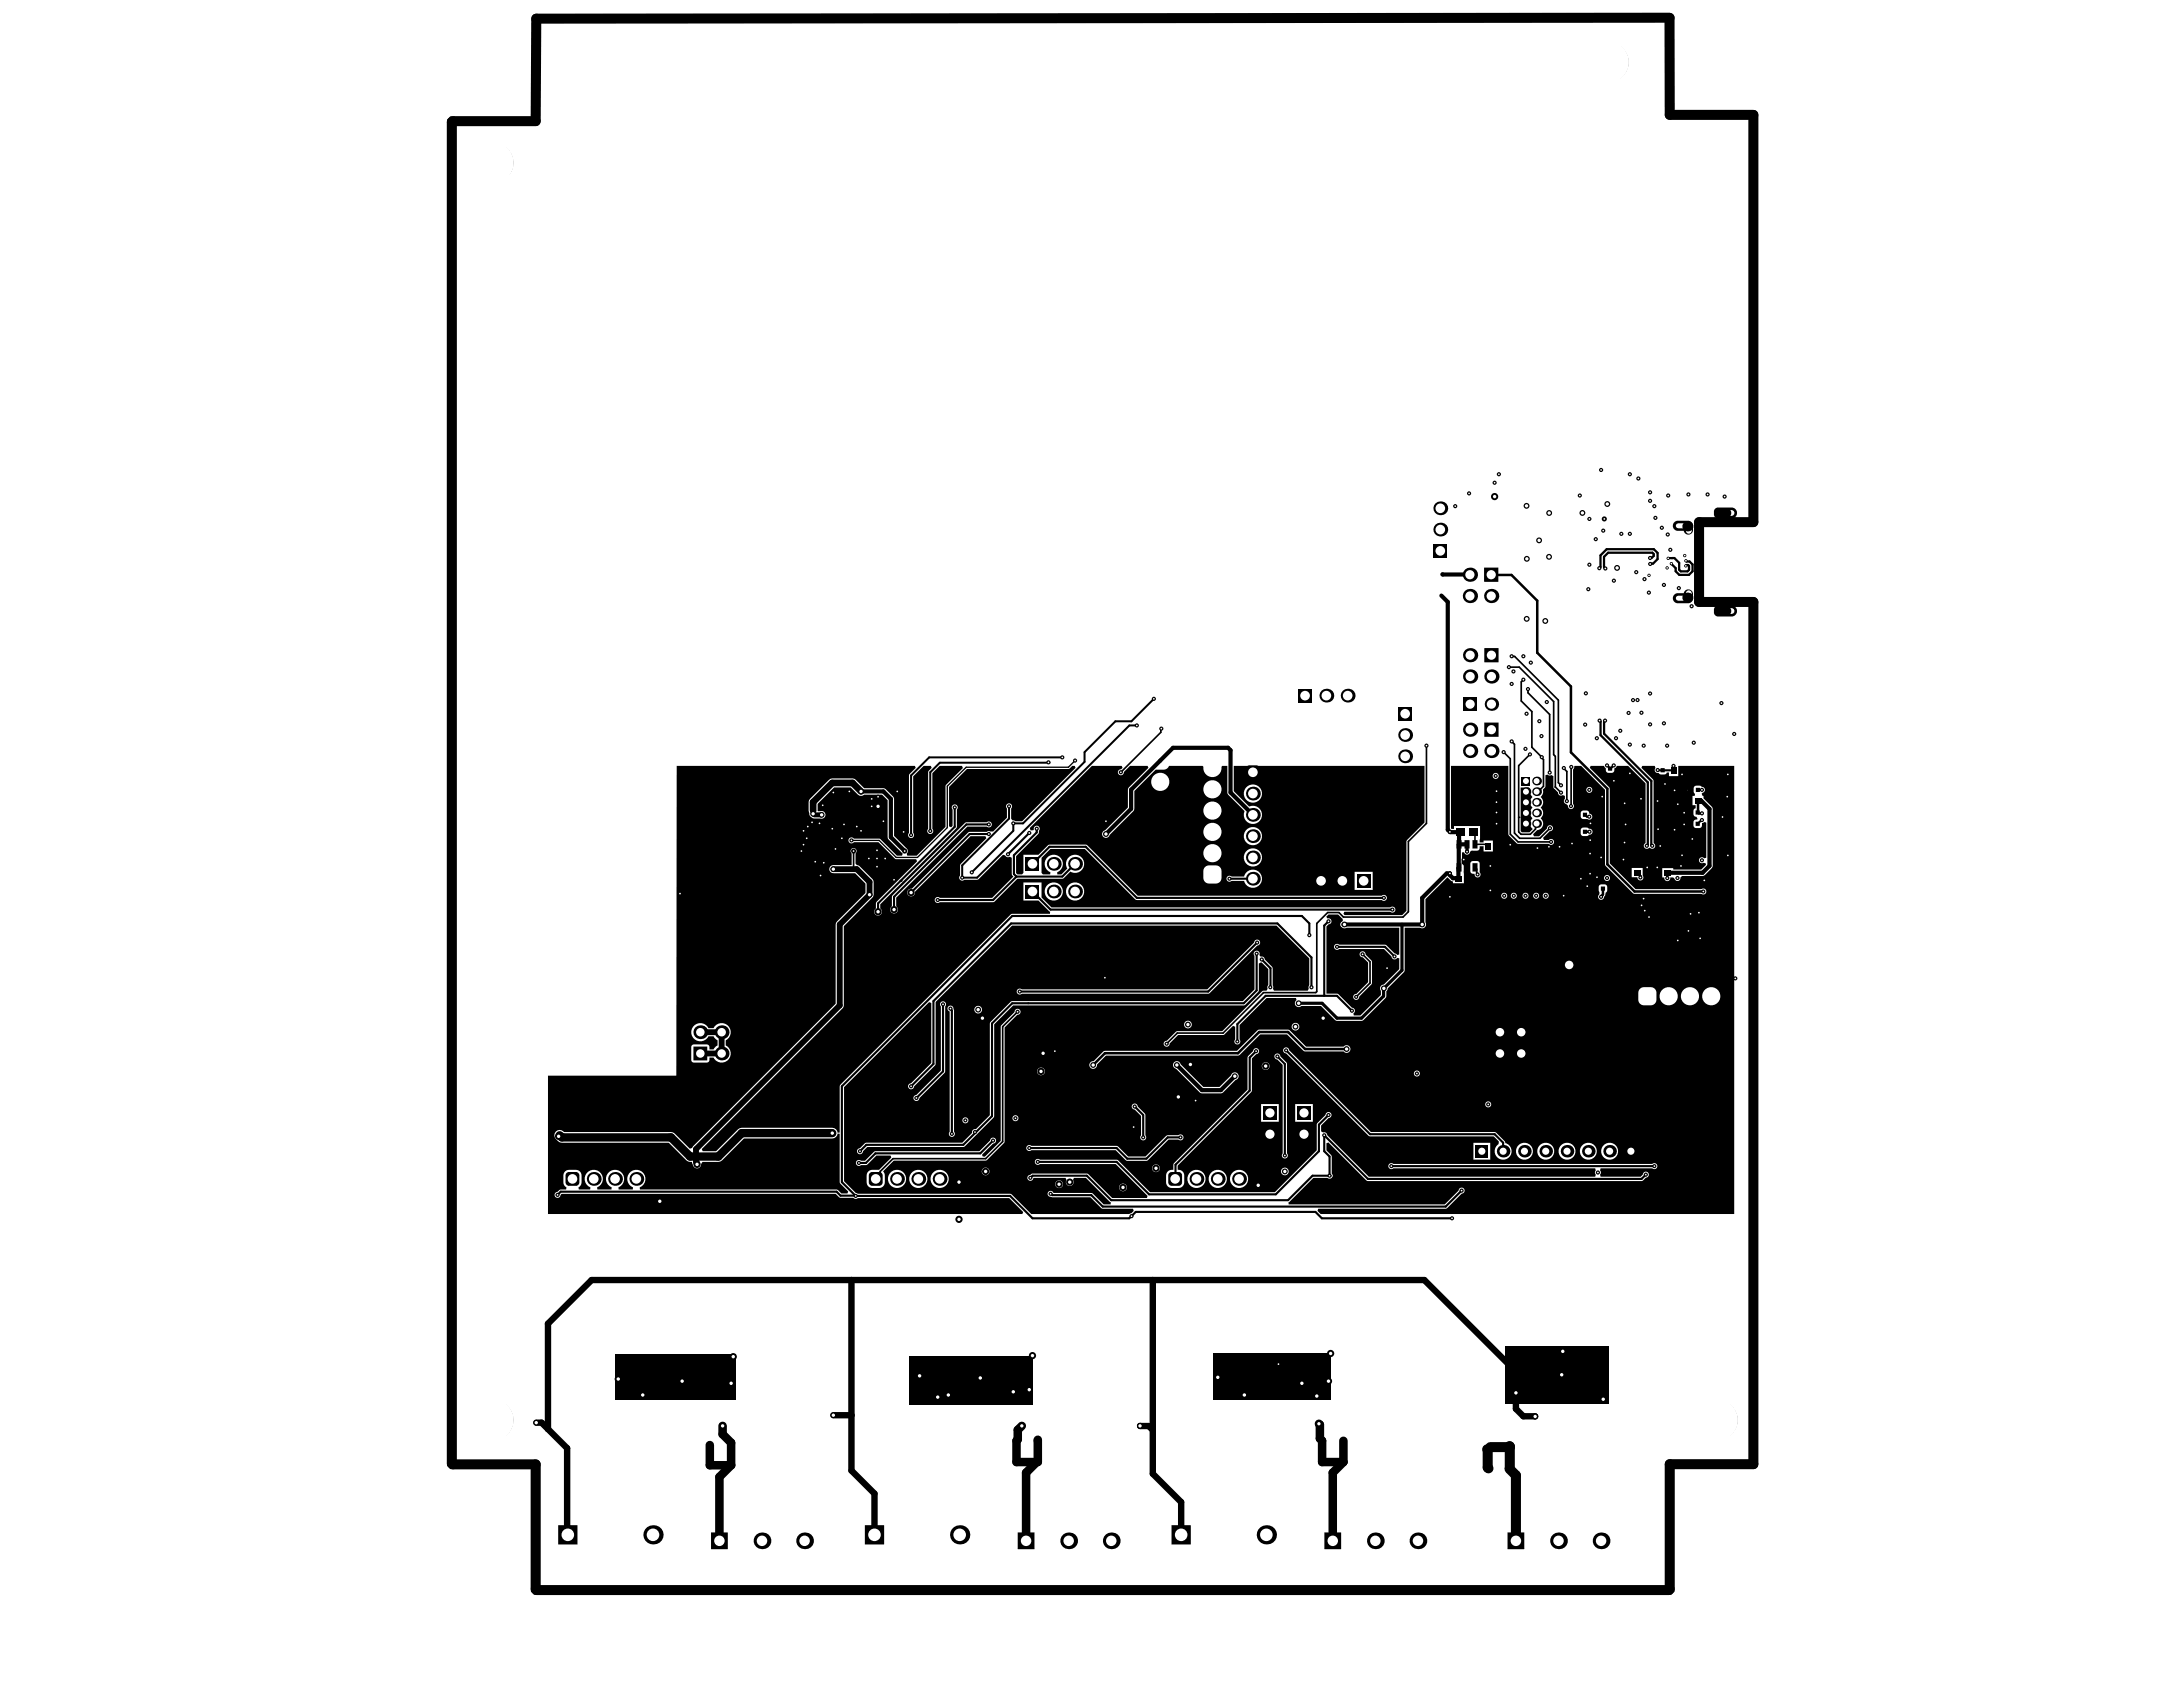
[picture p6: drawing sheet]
<svg xmlns="http://www.w3.org/2000/svg" width="279mm" height="216mm" viewBox="0 0 279 216" stroke-linecap="round" stroke-linejoin="round" font-family="sans-serif">
<path d="M213.7 2.3l-145.1 .1v13.1h-10.7l-.1 171.8 .2 .1h10.6v16.1h145.1v-16.1h10.7v-110.4h-6.9v-10.2h6.9v-52.1h-10.7v-12.4M190.3 185.5h.1v2.3l.1 .1M190.7 185.2h2.5M193.2 185.1v2.8M193.2 188l.8 .8v8.4" fill="none" stroke="#000" stroke-width="1.3"/>
<g fill="#000">
<path d="M214.2 76.2l.4-.3h.9a.6 .6 0 0 1 .6-.5 .6 .6 0 0 1 .6 .6 1.01 1.01 0 0 1-.3 1.1l-.2 .1h-1.4a.64 .64 0 0 1-.6-1zM214.2 66.9l.4-.3h1.4a.61 .61 0 0 1 .7 .7 .96 .96 0 0 1-.3 1l-.3 .1a.56 .56 0 0 1-.6-.5h-.7a.64 .64 0 0 1-.6-1zM219.4 77.7l.4-.2h1.8a.7 .7 0 0 1 .7 .7 .7 .7 0 0 1-.7 .7h-1.7a.74 .74 0 0 1-.5-1.2zM219.4 65.2l.4-.2h1.8a.7 .7 0 0 1 .7 .7 .7 .7 0 0 1-.7 .6h-1.7a.74 .74 0 0 1-.5-1.1zM194.6 100.8h1.1a.51 .51 0 0 1 .1 .6l.3 .6a.89 .89 0 0 0 0 1.4 .89 .89 0 0 0 0 1.3 .91 .91 0 0 0 .1 1.4l-.4 .4h-1l-.2-.1zM78.7 173.4h15.4v5.8h-15.4zM116.3 173.5h15.8v6.3h-15.8zM155.3 173.2h15v6h-15zM192.7 172.3h13.2v7.3h-13.2z"/>
<path d="M169.7 117.3l.3-.3h1.3l.5 .6 .1 .3a.5 .5 0 0 0-.3 .7 .5 .5 0 0 0 .8 .1h6.7v3.5h-.3l-.3-.2-1-1-.2-.1h-5.9a.38 .38 0 0 0-.6 0 .38 .38 0 0 0 0 .5 .38 .38 0 0 0 .6 .1h5.7l1 .9a.38 .38 0 0 0 .3 .4 .38 .38 0 0 0 .4-.2h.3v1.4l-2 2a.48 .48 0 0 0-.4 .3 .48 .48 0 0 0 0 .5v.5l-2.6 2.7h-.8l-.1-.3a.38 .38 0 0 0 .2-.4 .38 .38 0 0 0-.4-.3l-1.8-1.8h-1.4v-8.6l.2-.3a.38 .38 0 0 0 .4-.5 .38 .38 0 0 0-.5-.2zM174.1 121.9a.38 .38 0 0 0 0 .4 .38 .38 0 0 0 .3 .2l.7 .7v2.5l-1.5 1.5a.38 .38 0 0 0-.4 .4 .38 .38 0 0 0 .4 .4 .38 .38 0 0 0 .4-.4l1.5-1.6 .1-.2v-2.8l-.8-.8a.38 .38 0 0 0-.3-.4 .38 .38 0 0 0-.4 .1z"/>
<path d="M86.6 98h30.5l.1 .3-.8 .8-.1 .1v7.4a.38 .38 0 0 0 0 .5 .38 .38 0 0 0 .6 0 .38 .38 0 0 0 0-.5v-7.2l1.3-1.4h.9l.1 .3-.4 .5v7.3a.38 .38 0 0 0 0 .5 .38 .38 0 0 0 .5 0 .38 .38 0 0 0 0-.5v-7.2l1-.9h2.8l.1 .3-2.2 2.2v5.3l-3.7 3.7h-1.2v-.3a.41 .41 0 0 0 0-.6l-1.7-1.6v-4.9l-1.2-1.2h-2.6l-1.1-1.1-.4-.2-2.8 .1-2.8 2.7v1.3l.1 .3a.68 .68 0 0 0 .6 .8h.9a.49 .49 0 0 0 .6-.5 .49 .49 0 0 0-.7-.5l-.4-.1v-.8l2.2-2.1h2.1l.9 .9a.57 .57 0 0 0 .8 0h2.3l.7 .7v4.9l1.9 1.9v.3h-.7l-2.2-2.2h-3.3l-.1-.1a.39 .39 0 0 0-.5 .1 .39 .39 0 0 0 .1 .6 .39 .39 0 0 0 .5-.1h3.1l2.2 2.1 2.7 .1 .1 .2-5.2 5.2-.1 .9a.5 .5 0 0 0-.1 .7 .5 .5 0 0 0 .8 0 .5 .5 0 0 0-.1-.7v-.6l9.7-9.7 .1-.2v-2.2a.38 .38 0 0 0 0-.5 .38 .38 0 0 0-.6 0 .38 .38 0 0 0 0 .5v2.1l-.2 .2-.2-.1v-5.1l2.3-2.3h12.9l.5-.4h.4l.1 .3-6.9 6.8h-.8l-.4-.1-.2-.2v-1.3a.38 .38 0 0 0 0-.6 .38 .38 0 0 0-.5 0 .38 .38 0 0 0 0 .6v1.1l-1.8 1.8h-.6l-.2 .1h-2.2h-.2l-7.2 7.2a.5 .5 0 0 0-.6 .5 .5 .5 0 0 0 .5 .5 .5 .5 0 0 0 .5-.6l7.1-7.1h1.9l.1 .3-3.3 3.4v1.4a.38 .38 0 0 0 0 .5 .38 .38 0 0 0 .5 0h1.8l3.2-3.2 .3 .1 .2 .2 .3-.1 .3 .2v2.1l.2 .3-2.7 2.7h-6.7a.38 .38 0 0 0-.6 0 .38 .38 0 0 0 0 .6 .38 .38 0 0 0 .6 0l6.9-.1 3-2.9h5.8l.2-.1 .8-.9a1.16 1.16 0 0 0 1.7-.7 1.16 1.16 0 0 0-1.3-1.4 1.16 1.16 0 0 0-.8 1.7l-.8 .8h-.5v-.3a1.17 1.17 0 0 0 .5-1.8 1.17 1.17 0 0 0-1.9 0 1.17 1.17 0 0 0 .5 1.8v.3h-.9l-.2-.2v-1.9l1.1-1.2h4.4l6.5 6.5 .2 .1h31.4a.39 .39 0 0 0 .5 0 .39 .39 0 0 0 0-.6 .39 .39 0 0 0-.5 0h-31.3l-6.4-6.4-.2-.1h-4.7l-.2 .1-1.2 1.2h-1.9v2.3l-.2 .2h-.6l-.2-.2v-2.1l2.9-2.9 .1-.4a.39 .39 0 0 0-.3-.6 .39 .39 0 0 0-.4 .5l-.4 .1-.1-.3 8-8h3.8l.1 .3-.2 .2a.38 .38 0 0 0-.4 .3 .38 .38 0 0 0 .4 .4 .38 .38 0 0 0 .3-.4l.8-.8h2.3l.1 .3-2.6 2.6v2.4l-2.9 3a.5 .5 0 0 0-.3 .8 .5 .5 0 0 0 .8-.3l3.1-3 .1-.3v-2.3l2.7-2.7h1.2l.4-.2 .1-.3h4.3l.1 .1a1.17 1.17 0 0 0 1.2 1.4 1.17 1.17 0 0 0 1.1-1.4l.1-.1h.7v3.6l2.2 2.2a1.17 1.17 0 0 0 .9 1.6 1.17 1.17 0 0 0 1.3-1.3 1.17 1.17 0 0 0-1.6-.9l-2-1.9v-3.3h24.4v7.3l-2.2 2.2-.1 .2v8.9l-.5 .5h-7.4l-.2-.2 .2-.2h5.9a.39 .39 0 0 0 .5 0 .39 .39 0 0 0 0-.6 .39 .39 0 0 0-.5 0h-43.4l-1.3-1.2v-2h-2.3v2.4h1.9l1.5 1.4v.2h-4.8l-.2 .1-21.8 21.8-.1 .2v5.9l-.3 .1a.67 .67 0 0 0-.7-.7h-11.6l-.4 .2-2.8 2.8h-1.8l-.1-.2 18.2-18.2v-10.4l3.7-3.6 .1-.4v-1.8l-1.8-1.8-.3-.2-.2-.2v-1.3l.1-.1a.39 .39 0 0 0-.1-.5 .39 .39 0 0 0-.5 .1 .39 .39 0 0 0 0 .5v1.5h-2.3a.52 .52 0 0 0-.6 .5 .52 .52 0 0 0 .6 .6h2.7l1.4 1.3v1.2l-3.8 3.8v10.4l-18.3 18.2-.1 .2-.3 .1-1.9-1.9-.5-.2h-13.7l-.1-.1a.69 .69 0 0 0-1 0 .69 .69 0 0 0 0 1l.5 .4h.3h13.7l2.2 2.3 .3 .1 .5 .1 .1 .3a.53 .53 0 0 0 .5 .5 .53 .53 0 0 0 .5-.5l.2-.3 2.3-.1 3-2.9h11.3a.67 .67 0 0 0 .7-.6h.3v6.2l.1 .2 1 1-.1 .2h-.8l-.6-.5h-25.2v-.2a1.17 1.17 0 0 0 .5-1.8 1.17 1.17 0 0 0-1.9 0 1.17 1.17 0 0 0 .5 1.8v.2h-1.8v-.2a1.17 1.17 0 0 0 .4-1.8 1.17 1.17 0 0 0-1.8 0 1.17 1.17 0 0 0 .5 1.8v.2h-1.8l-.1-.2a1.17 1.17 0 0 0 .5-1.8 1.17 1.17 0 0 0-1.8 0 1.17 1.17 0 0 0 .5 1.8l-.1 .2h-1.4v-.3a.72 .72 0 0 0 .3-.6v-1.1a.72 .72 0 0 0-.7-.5h-1.1a.72 .72 0 0 0-.5 .7v1.1l.4 .5v.2l-.8 .1-.4 .2a.39 .39 0 0 0-.3 .5 .39 .39 0 0 0 .4 .3 .39 .39 0 0 0 .3-.4l.2-.1h35.1l.5 .5h1.7a.37 .37 0 0 0 .6 0h19.4l1.8 1.8-.1 .3h-60.8v-17.7h16.5zM147.3 100.1a1.2 1.2 0 0 0 2.4 0 1.2 1.2 0 0 0-2.4 0zM154 101a1.17 1.17 0 0 0 2.3 0 1.17 1.17 0 0 0-2.3 0zM159.2 101.6a1.17 1.17 0 0 0 2.3 0 1.17 1.17 0 0 0-2.3 0zM154 103.7a1.17 1.17 0 0 0 2.3 0 1.17 1.17 0 0 0-2.3 0zM114.2 114.6v.2v1.2a.5 .5 0 0 0-.1 .7 .5 .5 0 0 0 .7 0 .5 .5 0 0 0-.1-.7v-1.1l9.1-9.1h2.5a.38 .38 0 0 0 .5 0 .38 .38 0 0 0 0-.6 .38 .38 0 0 0-.5 0h-2.6l-.2 .1zM154 106.5a1.17 1.17 0 0 0 2.3 0 1.17 1.17 0 0 0-2.3 0zM159.2 107a1.17 1.17 0 0 0 2.3 0 1.17 1.17 0 0 0-2.3 0zM154 109.2a1.17 1.17 0 0 0 2.3 0 1.17 1.17 0 0 0-2.3 0zM159.2 109.7a1.17 1.17 0 0 0 2.3 0 1.17 1.17 0 0 0-2.3 0zM157 112.2a.38 .38 0 0 0 .1 .6 .38 .38 0 0 0 .5-.1h1.6a1.16 1.16 0 0 0 1.8 .7 1.16 1.16 0 0 0 0-1.9 1.16 1.16 0 0 0-1.8 .7l-1.6-.1a.39 .39 0 0 0-.6 .1zM154.2 111l-.1 .1a2.55 2.55 0 0 0-.1 1.4 .72 .72 0 0 0 .7 .6h.9a.72 .72 0 0 0 .7-.7v-.9a.72 .72 0 0 0-.7-.8l-1.1 .1zM173.4 111.6v2.3h2.3v-2.3zM136.4 114.1a1.2 1.2 0 0 0 2.4 0 1.2 1.2 0 0 0-2.4 0zM133.7 114.1a1.17 1.17 0 0 0 2.3 0 1.17 1.17 0 0 0-2.3 0zM88.7 131.4a1.16 1.16 0 0 0 .3 1.7 1.16 1.16 0 0 0 1.7-.5h.6l.5 .5v.7l-.5 .5h-.5v-.3a.33 .33 0 0 0-.3-.3h-1.7a.33 .33 0 0 0-.3 .3v1.7a.33 .33 0 0 0 .3 .3h1.7a.33 .33 0 0 0 .3-.3v-.4h.5a1.16 1.16 0 0 0 1.9 .4 1.16 1.16 0 0 0-.3-1.9v-.7a1.16 1.16 0 0 0 .3-1.8 1.16 1.16 0 0 0-1.9 .3h-.6a1.16 1.16 0 0 0-2-.2z"/>
<path d="M108 139.1l10.9-10.8 .3 .1v7.6l-2.6 2.6a.38 .38 0 0 0-.4 .4 .38 .38 0 0 0 .4 .4 .38 .38 0 0 0 .4-.4l2.7-2.7v-8.1l9.8-9.7h33.9l4.2 4.2v3.4l-.2 .6v.1h-4.3l-.2-.3v-.4v-2.3l-1-1.1a.6 .6 0 0 0-.6-.3l-.1-.3a.38 .38 0 0 0-.5-.4 .38 .38 0 0 0-.1 .6v4.3l-1.5 1.5h-29.7l-2.7 2.8v11.8l-1.8 1.8h-.2a.38 .38 0 0 0-.3 .5l-1.2 1.2h-12.3l-.9 .8a.39 .39 0 0 0-.3 .4 .39 .39 0 0 0 .4 .3 .39 .39 0 0 0 .3-.4l.6-.5h12.3l.2-.1 3.7-3.8v-11.8l2.5-2.4h29.5l.2-.1 1.7-1.7v-3.6l.4-.1 .8 .8v2.1l-.2 .7-.6 .1-5.1 5.1h-5.7h-.2l-1.2 1.2a.38 .38 0 0 0-.4 .4 .38 .38 0 0 0 .4 .4 .38 .38 0 0 0 .4-.5l1.1-1 5.8-.1 1.2-1.1 .3 .1-.1 1.7a.39 .39 0 0 0 .1 .5 .39 .39 0 0 0 .5 0 .39 .39 0 0 0 0-.6v-1.8l3.5-3.5h3.8v.2a.51 .51 0 0 0-.1 .8 .51 .51 0 0 0 .8 0h2.5l1.9 1.9h3.4l2.9-2.9 .1-.2v-.6l.2-.4 2.2-2.2v-5.6h2a.5 .5 0 0 0 .6 0 .5 .5 0 0 0 0-.7v-2.9l2.8-2.8 .5 .4 .3 .1v.2h1.4l-.1-2.5-.2-.3v-1.1h.3a.38 .38 0 0 0 .4 .3 .38 .38 0 0 0 .3-.4l.3-.2a1.08 1.08 0 0 0 .9 0l.1-.5h.5v.7h1.2v-1.4h-1.2v.2h-.5v-2.1h-3.3v.4l-.4-.1v-8h7.4v8.8l1.1 1.2h4l.1 .1a.39 .39 0 0 0 .5-.1 .39 .39 0 0 0 0-.5 .39 .39 0 0 0-.6 0h-.6l-.1-.3 .8-.8h.2a.39 .39 0 0 0 .3-.5 .39 .39 0 0 0-.5-.3 .39 .39 0 0 0-.3 .4l-1 1h-.7l-.1-.2 .5-.5a.88 .88 0 0 0 .8-.6 .88 .88 0 0 0-.3-1 .89 .89 0 0 0 0-1.3 .89 .89 0 0 0 0-1.4 .88 .88 0 0 0 .3-.9l.3-.5v-1.4l.3-.1 .2 .2 .3-.1 .2 .1v1.5l.6 .6v.1a.38 .38 0 0 0 .6 .2l.3 .2v.3a.38 .38 0 0 0-.1 .4 .38 .38 0 0 0 .3 .3l.2 .3a.38 .38 0 0 0 .5 .3 .38 .38 0 0 0 .1-.6v-4.4l.2-.5h.9l3 3.1v9.5l.1 .2 3.6 3.6h8.7a.38 .38 0 0 0 .5 0 .38 .38 0 0 0 0-.6 .38 .38 0 0 0-.5 0h-8.5l-3.3-3.3v-9.7l-2.5-2.5 .1-.3h1.7l.2 .3 .1 .5 .7 .1a.33 .33 0 0 0 .3-.3v-.3l.3-.3h1.5l2.2 2.2v7.7a.4 .4 0 0 0-.1 .6 .4 .4 0 0 0 .6 0 .4 .4 0 0 0 .6 0 .4 .4 0 0 0-.1-.6v-8v-.2l-1.5-1.4 .1-.3h1.6v.3a.38 .38 0 0 0 .1 .5 .38 .38 0 0 0 .4 .1l.2 .2h.5l.3-.1v-.1h.3v.4h1.2v-1.3h7.2v57.4h-53l-.4-.4 .1-.3h16.3l.2-.1 1.9-1.8a.38 .38 0 0 0 .4-.4 .38 .38 0 0 0-.4-.4 .38 .38 0 0 0-.4 .4l-1.8 1.7h-20v-.2l3.2-3.2 1.9 .1a.38 .38 0 0 0 .5-.1 .38 .38 0 0 0-.1-.5v-2.3l-.6-.7v-.9l.2-.1 4.9 4.9 .2 .1h35l.6-.5a.39 .39 0 0 0 .3-.4 .39 .39 0 0 0-.4-.4 .39 .39 0 0 0-.3 .4l-.3 .3h-5.1l-.1-.3 .1-.3-.1-.2 .1-.3h6.6a.38 .38 0 0 0 .5 0 .38 .38 0 0 0 0-.5 .38 .38 0 0 0-.5 0l-33.2-.1a.39 .39 0 0 0-.5 .1 .39 .39 0 0 0 0 .5 .39 .39 0 0 0 .5 0h25.9v.3l-.1 .3 .1 .2v.3h-29l-5.3-5.3-.2-.3-.3-.1-.3-.1v-.8l.9-.9a.38 .38 0 0 0 .4-.4 .38 .38 0 0 0-.4-.4 .38 .38 0 0 0-.3 .4l-1.1 1.1-.1 3.4-5.3 5.4h-16l-4.2-4.2h-9.9a.38 .38 0 0 0-.6 0 .38 .38 0 0 0 0 .6 .38 .38 0 0 0 .6 0h9.7l4.1 4-.1 .3h-4.5l-3-3-.2-.1h-6.9l-.3 .2a.39 .39 0 0 0-.4 .4 .39 .39 0 0 0 .4 .3 .39 .39 0 0 0 .4-.4h4.1l.1 .3a.5 .5 0 0 0 .4 .8 .5 .5 0 0 0 .4-.8l.2-.3h1.5l3.2 3.2v.2h-.9l-1.5-1.4h-5v-.1a.41 .41 0 0 0-.7 .1 .41 .41 0 0 0 .5 .5h5l1.4 1.5h4l.1 .3-.5 .4h-12.6l-2.5-2.5-.2-.1h-19.5l-.3-.1-1.5-1.5zM191 99.3a.4 .4 0 0 0 .8 0 .4 .4 0 0 0-.8 0zM203 101.1a.4 .4 0 0 0 .8 0 .4 .4 0 0 0-.8 0zM202.4 103.8l-.1 .7a.33 .33 0 0 0 .3 .3h.5a.44 .44 0 0 0 .5 .1 .44 .44 0 0 0 .2-.5l-.4-.3a.33 .33 0 0 0-.3-.4zM202.4 106l-.1 .7a.33 .33 0 0 0 .3 .3h.6l.2-.2a.39 .39 0 0 0 .4-.4 .39 .39 0 0 0-.4-.3l-.3-.2zM216.9 100.6l-.1 .3v.5a.28 .28 0 0 1 .1 .5h-.3v1.1h.4v.4l-.2 .2-.1 .6a.34 .34 0 0 0 .4 .3l.2 .3-.2 .1a.33 .33 0 0 0-.4 .3v.4a.33 .33 0 0 0 .4 .4h.4a.33 .33 0 0 0 .3-.4v-.3l.3-.1 .3 .1v4.5h-.3a.39 .39 0 0 0-.5 0 .39 .39 0 0 0-.1 .5 .39 .39 0 0 0 .5 .1l.3 .1v.2l-.6 .6h-3.5v-.2h-1.4v1.2h.2a.4 .4 0 0 0 .4 .5 .4 .4 0 0 0 .4-.5h.4l.1 .2a.38 .38 0 0 0 .5 .2 .38 .38 0 0 0 .3-.4l.2-.2h2.8l1.1-1.1v-7.5l-.1-.3-1.1-1v-.3h-.1l-.1-.3 .1-.1a.38 .38 0 0 0 .3-.5 .38 .38 0 0 0-.4-.3l-.3-.2zM188.3 110.3l-.1 .2v1a.43 .43 0 0 0 .5 .3 .39 .39 0 0 0 .5 .5 .39 .39 0 0 0 .2-.7v-1.1a.33 .33 0 0 0-.4-.3h-.5zM208.8 111.1v1.2h.8a.38 .38 0 0 0 .5 .4 .38 .38 0 0 0 .1-.6v-1zM205.3 112.4a.4 .4 0 0 0 .8 0 .4 .4 0 0 0-.8 0zM197.4 114.6a.4 .4 0 0 0 .8 0 .4 .4 0 0 0-.8 0zM196.2 114.6a.4 .4 0 0 0 .8 0 .4 .4 0 0 0-.8 0zM194.9 114.6a.39 .39 0 0 0 .7 0 .39 .39 0 0 0-.7 0zM193.4 114.6a.39 .39 0 0 0 .7 0 .39 .39 0 0 0-.7 0zM192.1 114.6a.4 .4 0 0 0 .8 0 .4 .4 0 0 0-.8 0zM204.7 113.3l-.1 .2 .1 1a.38 .38 0 0 0 .1 .6 .38 .38 0 0 0 .5-.3l.1-.2 .1-.4 .2-.1v-.6a.33 .33 0 0 0-.3-.3zM130.3 126.6a.38 .38 0 0 0-.1 .5 .38 .38 0 0 0 .6 .1h23.9l6.2-6.2a.38 .38 0 0 0 .4-.4 .38 .38 0 0 0-.4-.4 .38 .38 0 0 0-.4 .4l-6 6zM217.9 127.5a1.17 1.17 0 0 0 2.3 0 1.17 1.17 0 0 0-2.3 0zM215.1 127.5a1.2 1.2 0 0 0 2.4 0 1.2 1.2 0 0 0-2.4 0zM212.4 127.5a1.17 1.17 0 0 0 2.3 0 1.17 1.17 0 0 0-2.3 0zM209.9 126.5l-.1 .2a2.55 2.55 0 0 0-.1 1.4 .72 .72 0 0 0 .7 .6h.9a.72 .72 0 0 0 .7-.8v-.8a.72 .72 0 0 0-.7-.8l-1.1 .1zM124.7 129.2a.5 .5 0 0 0 1 0 .5 .5 0 0 0-1 0zM151.5 131.1a.5 .5 0 0 0 1 0 .5 .5 0 0 0-1 0zM139.5 136a.49 .49 0 0 0 .3 .8 .49 .49 0 0 0 .6-.6l1.2-1.1h16.8l.3-.1 2.6-2.6h3.4l2.2 2.1 5.1 .1a.49 .49 0 0 0 .7 0 .49 .49 0 0 0 0-.7 .49 .49 0 0 0-.7 0h-4.8l-2.2-2.1h-3.8l-.3 .1-2.6 2.6h-16.9l-.2 .1-1.2 1.2-.4 .1zM165.3 131.4a.5 .5 0 0 0 1 0 .5 .5 0 0 0-1 0zM161.5 136.4a.5 .5 0 0 0 1 0 .5 .5 0 0 0-1 0zM132.7 137.1a.5 .5 0 0 0 1 0 .5 .5 0 0 0-1 0zM181 137.4a.39 .39 0 0 0 .7 0 .39 .39 0 0 0-.7 0zM150.2 136a.5 .5 0 0 0 .3 .8l3.1 3 .2 .1h2.6l1.7-1.7a.5 .5 0 0 0 .3-.8 .5 .5 0 0 0-.8 .2l-1.5 1.5h-2.1l-2.9-2.9a.5 .5 0 0 0-.4-.4 .5 .5 0 0 0-.5 .2zM120.5 128.2a.38 .38 0 0 0-.1 .6v8.2l-3.1 3.1a.38 .38 0 0 0-.4 .4 .38 .38 0 0 0 .4 .4 .38 .38 0 0 0 .4-.4l3.3-3.3v-8.4a.38 .38 0 0 0 0-.5 .38 .38 0 0 0-.5-.1zM190.1 141.3a.4 .4 0 0 0 .8 0 .4 .4 0 0 0-.8 0zM129.6 143.1a.4 .4 0 0 0 .8 0 .4 .4 0 0 0-.8 0zM165.8 141.3v2.3h2.2v-2.3zM161.4 141.3v2.3h2.3v-2.3zM123.2 143.4a.39 .39 0 0 0 .7 0 .39 .39 0 0 0-.7 0zM121.4 128.8a.38 .38 0 0 0-.1 .3 .38 .38 0 0 0 .3 .3v15.5a.38 .38 0 0 0 0 .5 .38 .38 0 0 0 .5 0 .38 .38 0 0 0 0-.5v-15.6l-.1-.2a.39 .39 0 0 0-.1-.3 .39 .39 0 0 0-.5 0zM131.5 146.6a.38 .38 0 0 0-.1 .6 .38 .38 0 0 0 .6 0h10.8l1.4 1.3 2.5 .1 .2-.1 2.7-2.7h1.2a.38 .38 0 0 0 .6 0 .38 .38 0 0 0 0-.5 .38 .38 0 0 0-.6 0h-1.5l-2.7 2.7h-2.2l-1.3-1.3-.2-.1zM144.9 141.4a.38 .38 0 0 0 .3 .6l.8 .8v2.5a.38 .38 0 0 0 .1 .5 .38 .38 0 0 0 .5 0 .38 .38 0 0 0 0-.5v-2.7l-1-1.1a.39 .39 0 0 0-.3-.3 .39 .39 0 0 0-.4 .2zM109.6 148.6a.38 .38 0 0 0 .1 .5 .38 .38 0 0 0 .5 0h.7l1.3-1.2h1.8l.1 .3-1.6 1.5h-.9a.72 .72 0 0 0-.7 .7v.9a.72 .72 0 0 0 .7 .7h.9a.72 .72 0 0 0 .7-.7v-1.1l-.2-.3 1.4-1.4h11.7h.2l2.2-2.2 .1-.2v-14.6l1.6-1.6a.38 .38 0 0 0 .4-.4 .38 .38 0 0 0-.4-.4 .38 .38 0 0 0-.3 .4l-1.7 1.7-.1 .2v14.6l-2 2h-.3l-.1-.2 1.4-1.4a.38 .38 0 0 0 .4-.4 .38 .38 0 0 0-.4-.4 .38 .38 0 0 0-.4 .4l-1.3 1.3h-13.3l-.2 .1-1.2 1.2-.6-.1a.39 .39 0 0 0-.5 .1zM163.2 135a.38 .38 0 0 0 .3 .6l.7 .7v11.3a.38 .38 0 0 0 0 .6 .38 .38 0 0 0 .5 0 .38 .38 0 0 0 0-.6v-11.4l-.8-1.1a.39 .39 0 0 0-.3-.3 .39 .39 0 0 0-.4 .2zM204.9 147.3a1.1 1.1 0 0 0 2.2 0 1.1 1.1 0 0 0-2.2 0zM202.2 147.3a1.1 1.1 0 0 0 2.2 0 1.1 1.1 0 0 0-2.2 0zM199.5 147.3a1.09 1.09 0 0 0 2.1 0 1.09 1.09 0 0 0-2.1 0zM196.8 147.3a1.09 1.09 0 0 0 2.1 0 1.09 1.09 0 0 0-2.1 0zM194 147.3a1.1 1.1 0 0 0 2.2 0 1.1 1.1 0 0 0-2.2 0zM164.3 134.2a.38 .38 0 0 0 .3 .6l10.6 10.6h16l.6 .7v.3a1.08 1.08 0 0 0-.2 1.7 1.08 1.08 0 0 0 1.7-.2 1.08 1.08 0 0 0-.6-1.6l-.1-.3-1.1-1-.2-.1h-15.8l-10.5-10.5a.39 .39 0 0 0-.3-.4 .39 .39 0 0 0-.4 .2zM188.6 146.3v2.1h2.1v-2.1zM147.5 149.5a.5 .5 0 0 0 1 0 .5 .5 0 0 0-1 0zM163.9 149.9a.5 .5 0 0 0 1 0 .5 .5 0 0 0-1 0zM125.6 149.9a.5 .5 0 0 0 1 0 .5 .5 0 0 0-1 0zM157.4 150.9a1.2 1.2 0 0 0 2.4 0 1.2 1.2 0 0 0-2.4 0zM154.7 150.9a1.17 1.17 0 0 0 2.3 0 1.17 1.17 0 0 0-2.3 0zM152 150.9a1.17 1.17 0 0 0 2.3 0 1.17 1.17 0 0 0-2.3 0zM119.1 150.9a1.17 1.17 0 0 0 2.3 0 1.17 1.17 0 0 0-2.3 0zM116.4 150.9a1.17 1.17 0 0 0 2.3 0 1.17 1.17 0 0 0-2.3 0zM113.6 150.9a1.2 1.2 0 0 0 2.4 0 1.2 1.2 0 0 0-2.4 0zM160.4 134.3v.2l-.6 .6-.1 .2v4.2l-9.4 9.4-.1 .8h-.2a.72 .72 0 0 0-.8 .7v.9a.72 .72 0 0 0 .8 .7h.9a.72 .72 0 0 0 .7-.7v-.9a.73 .73 0 0 0-.9-.7v-.5l9.4-9.4 .1-.2v-4.1l.6-.6a.39 .39 0 0 0 .3-.6 .39 .39 0 0 0-.7 0zM135.1 151.6a.5 .5 0 0 0 1 0 .5 .5 0 0 0-1 0zM143.2 152a.5 .5 0 0 0 1 0 .5 .5 0 0 0-1 0z"/>
<circle cx="112.2" cy="108.8" r=".27"/>
<circle cx="179.4" cy="118.3" r=".2"/>
<circle cx="190.5" cy="109.7" r=".27"/>
</g>
<path d="M106.5 145h-11.6l-3 3h-3.6l-2.4-2.4h-14l-.3-.3M83.8 196.2l-.2 .2M90.8 184.9v2.6h2.8M92.5 182.5v1.1l1.1 1v2.9M93.6 187.5l-1.5 1.5v8.2M130.8 182.5l-.5 .5v1.2l-.2 .2v2.7h2.7v-2.8M132.7 187.1l-1.4 1.4v8.7M168.8 182.2l.1 .1v1.8l.3 .3v2.7h2.7M171.9 184.4v2.7M171.9 187.1l-1.3 1.4v8.7" fill="none" stroke="#000" stroke-width="1.1"/>
<path d="M106.7 111.2h3l1.6 1.7v1.6l-3.8 3.8v10.4l-18.4 18.4v1.6l.1 .3M89.4 134.5l.2 .3h2.8M89.8 132.1h2.6v2.6" fill="none" stroke="#000" stroke-width=".75"/>
<path d="M211.2 71.4h.2l.3-.3v-.2l-.2-.2h-5.7l-.5 .6v1.3l.2 .2M211.2 72.2l.4-.1 .6-.5v-.8l-.5-.5h-6.1l-.8 .8v1.5l-.1 .1M213.5 71.5l.8-.1 .6 .6v.9l.2 .2h.9l.2-.2v-.5l-.1-.1h-.2l-.1 .1M214 71.4h.1M215.8 71.8l.1 .1h.3l.4 .3v.9l-.4 .5h-1.3l-.4-.5v-.4l-.6-.6M204.7 92.3l.2 .1v1.7l6 6v8l-.1 .1M205.4 92.2l-.1 .1v1.6l6.1 6v8.2l.1 .1" fill="none" stroke="#000" stroke-width=".29"/>
<g fill="none" stroke="#000" stroke-width=".21">
<path d="M148.6 93.3v.4l-5.1 5.1M182.6 95.3v10.1l-2.3 2.3v9l-.7 .7h-7.7l-.5-.6M192.5 96.3l.8 .8v9.7l1 .9h4.2M193.1 85.4h1.3l4.5 4.4v6.8l.2 .2v3.9l.7 .7M193.5 94.9l.3 .3v11.4l.7 .7h2.6l1.3-1.3M193.5 84h.4l5.6 5.6v10.6l.3 .3M195 87l-.3 .3v2.4l1.4 1.4v4.5l1.4 1.6v3.4l-.7 .8M195.6 88.2v.5l2.7 2.7v7.5M195.8 96.5l-1.4 1.5v8.5l.3 .3h1.2l.6-.7v-.6l.2-.1M198.3 98.9h.1M200.2 98.3l.3 .4v3.8M201.1 98.3v4.9"/>
<path d="M205.4 92.2l-.1 .1 .1 .1M109.2 111.1h.1M109.2 111.1h-2.4l-.1 .1M109.2 108.9v2.2M171.4 116.8h-1.5l-1.4 1.4v8.7l-.1 .1h-6.7l-5.2 5.2h-5.8l-1.4 1.4M188.8 111l.2 .2v.5l.1 .2M194.4 104.6h.1M130.2 129.5l-1.9 1.9v14.7l-2.2 2.2h-11.8l-1.6 1.6v.4l-.6 .6M174.4 122.1l.9 1v2.7l-1.7 1.8M153 140.9h.1"/>
</g>
<path d="M184.5 76.2l.8 .8v29.2l.3 .3h1.3l-.2 .2v1.4M184.6 73.5l3.5 .1M110.2 101.3h2.9l.9 .9v4.9l1.8 1.8M160.4 104.3l-2.9-2.9v-5.4l-.3-.3h-7.1l-5.3 5.4v2.4l-3.3 3.2M186.7 111v.1v1.3h-.7l-.4-.4v-.2h-.4l-3.2 3.1v3.4h-10.1M186.7 108.1v2.9M186.7 108.1h1.1M187.3 110v.4l.5 .4v1.5l.1 .1M190.5 109.6v1l.2 .2M217.3 102.5h.4l1.1 1v7.3l-.9 .9h-4.4M150.6 136.3l3.2 3.2h2.5l1.7-1.8" fill="none" stroke="#000" stroke-width=".54"/>
<path d="M172.4 134.3h-5.4l-2.1-2.2h-3.7l-2.8 2.7h-17l-1.5 1.5" fill="none" stroke="#000" stroke-width=".33"/>
<g fill="none" stroke="#000" stroke-width=".27">
<path d="M205.7 98l.4 .4 .4-.4M212.2 98.6h2M212.2 98.5v.1M214.2 98v.6M115.3 112.7h.1M122.2 103.3v2.5l-9.8 9.8v1.1M126.6 106.7h-2.5l-7.5 7.5M126.6 105.5h-2.9l-9.3 9.3v1.6M130.1 112.2l-3 3h-7.1M131.7 106.6l-2.7 2.7M131.9 114.5h.7l1.9 1.9h43.7M132.1 110.6l2.2-2.2h4.7l6.5 6.5h31.6"/>
<path d="M132.7 106.1v.4l-2.9 3v2.4l.3 .3M137.7 110.8h-.4l-1.3 1.4h-5.9M160.3 112.4l-.1 .1h-2.8M167.6 119.7v-1.5l-1-1h-37l-21.9 21.8v12.3l1.8 1.8M170 117.9l-.5 .6v8.9M202.9 104.3l.2 .2h.3M209.5 111.7l.5 .4M210 112.1v.2M210 112.1h.1M213.5 111.7l-.1 .1M217.3 104l.1 .1M217.3 101.1h.5"/>
<path d="M217.3 101.1h.1M217.8 104.9l-.5 .5M120.7 128.5v8.6l-3.4 3.4M121.7 129.1l.1 .2v15.8M160.8 134.5l-.9 .8v4.3l-9.4 9.5-.1 1.8M160.8 122.1v4.6l-1.6 1.7h-29.6l-2.6 2.6v11.8l-3.7 3.7h-12.4l-.8 .8M160.9 120.6l-6.3 6.3h-24.1M161.5 122.8l1.1 1.1v2.5M163.5 135.2l.9 1v11.7M164.6 134.4l10.7 10.8h16l1.1 1v1.1M167.9 126.4v-3.9l-4.4-4.3h-34.1l-9.9 9.9v8.1l-2.9 2.8M171.1 121.2h6.2l1.2 1.2"/>
<path d="M173 129.4l-1.9-2h-9.1l-3.6 3.7v2.2M71.4 152.9l.4-.4h35.3l.5 .5h1.9M109.7 153.1h19.6l2.8 2.8h12.4l.9-.8h23l.8 .8h16.6M127.1 146l-1.6 1.6h-13.4l-1.3 1.2h-.9M145.2 141.6l1.1 1.1v2.9M151.1 145.6h-1.6l-2.8 2.7h-2.4l-1.4-1.4h-11.2M170 142.7l-1.2 1.2v3.4l-5.5 5.6h-16.2l-4.2-4.2h-10.1M170.3 150.5h-2.3l-3.1 3.1h-22.7l-3.1-3.1h-6.9l-.3 .2M178.1 149.2h33.6M187.1 152.4l-2.1 2h-43.9l-1.4-1.4h-5l-.2-.2M210.6 150.3l-.5 .6h-35l-5.6-5.6v2l.7 .7v2.5"/>
</g>
<path d="M109 163.8v24.4l2.9 2.9v5.1l.5 .4M147.5 163.8v24.8l3.7 3.6v4.2M68.6 182.1h.7l3.3 3.2v11.1M106.7 181.1h2.3M145.9 182.5h1.1l.4 .4M196.5 181.3h-1.5l-1-1v-4.8l-11.7-11.7h-106.6l-5.6 5.6v13.5M196.5 181.3h.1" fill="none" stroke="#000" stroke-width=".82"/>
<path d="M110.2 101.3l-1.1-1.1h-2.6l-2.4 2.5v1" fill="none" stroke="#000" stroke-width=".86"/>
<path d="M134.2 97.6h-13.9l-1.2 1.2v7.6M134.2 97.6h.1M136 96.9h-17.1l-2.3 2.3v7.7M145.5 92.8h-1l-19.4 19.5h-1.9v-1.5l5.9-6v-1.6M147.7 89.4l-2.9 2.9h-2l-4 4v1.2l-7.9 7.9h-1.2v.9l-5.3 5.3" fill="none" stroke="#000" stroke-width=".26"/>
<path d="M137.6 97.3l-.9 .9h-13l-2.5 2.4v5.3l-3.8 3.8h-2.7l-2.2-2.1h-3.5" fill="none" stroke="#000" stroke-width=".17"/>
<path d="M179.4 118.3v5.9l-2.3 2.3v1l-2.8 2.8h-3.2l-1.9-1.9h-3" fill="none" stroke="#000" stroke-width=".41"/>
<path d="M188.6 106.5l.2 .2M190.3 108.1l.2 .1" fill="none" stroke="#000" stroke-width=".16"/>
<path d="M188.8 106.7v1.4h1.5" fill="none" stroke="#000" stroke-width=".2"/>
<g fill="none" stroke="#000" stroke-width=".43">
<path d="M206.1 99.5l.5 .4M206.6 99.9h.1M212.8 99.7l.3 .2v.3M214.2 99.8h1.5l.5 .5v4.8M111.3 109.9h2M112.2 108.9v1.9M187.8 108.1v.9M187.8 109h.1M202.9 107.5h.6M203.1 105.3h.5M203.2 113.4h.4l.3 .3M210.8 111v.6"/>
<path d="M212.1 111v.6l-.1 .1h-1.2M214.2 100.2v.8l.1 .2M215.3 102.4h.3l.4 .3M215.6 104h.6M216.2 102.9l-2.2 2.2v.7l.3 .4M216.2 101.1l-.1 .1M216.2 105.1l-.3 .3h-.2"/>
</g>
<path d="M191.1 73.6h2.4l3.2 3.3v6.6l4.4 4.4v8.4l4.6 4.6v9.7l3.5 3.5h8.8M191.3 73.8v.3M202.9 106.4h.5M205.2 113.7v.8l-.3 .3M213.4 111.8v.6M217.3 102.5v1.5M217.4 104.1h.4" fill="none" stroke="#000" stroke-width=".32"/>
<path d="M104.2 104.3h1" fill="none" stroke="#000" stroke-width=".64"/>
<circle cx="112.2" cy="108.8" r=".11" fill="#fff"/>
<circle cx="112.2" cy="110.9" r=".27" fill="#000"/>
<circle cx="112.2" cy="110.9" r=".11" fill="#fff"/>
<circle cx="111.2" cy="109.9" r=".27" fill="#000"/>
<circle cx="111.2" cy="109.9" r=".11" fill="#fff"/>
<circle cx="112.2" cy="109.9" r=".27" fill="#000"/>
<circle cx="112.2" cy="109.9" r=".11" fill="#fff"/>
<circle cx="113.3" cy="109.9" r=".27" fill="#000"/>
<circle cx="113.3" cy="109.9" r=".11" fill="#fff"/>
<circle cx="89.2" cy="149" r=".46" fill="#000"/>
<circle cx="89.2" cy="149" r=".22" fill="#fff"/>
<circle cx="211.2" cy="72.2" r=".27" fill="#000"/>
<circle cx="211.2" cy="72.2" r=".11" fill="#fff"/>
<circle cx="153" cy="140.9" r=".27" fill="#000"/>
<circle cx="153" cy="140.9" r=".11" fill="#fff"/>
<circle cx="197.3" cy="96.9" r=".27" fill="#000"/>
<circle cx="197.3" cy="96.9" r=".11" fill="#fff"/>
<circle cx="198.3" cy="98.9" r=".27" fill="#000"/>
<circle cx="198.3" cy="98.9" r=".11" fill="#fff"/>
<circle cx="200.2" cy="98.3" r=".27" fill="#000"/>
<circle cx="200.2" cy="98.3" r=".11" fill="#fff"/>
<circle cx="201.1" cy="98.2" r=".27" fill="#000"/>
<circle cx="201.1" cy="98.2" r=".11" fill="#fff"/>
<circle cx="191.5" cy="105.4" r=".27" fill="#000"/>
<circle cx="191.5" cy="105.4" r=".11" fill="#fff"/>
<circle cx="191.5" cy="104" r=".27" fill="#000"/>
<circle cx="191.5" cy="104" r=".11" fill="#fff"/>
<circle cx="191.5" cy="101.3" r=".27" fill="#000"/>
<circle cx="191.5" cy="101.3" r=".11" fill="#fff"/>
<circle cx="191.5" cy="102.7" r=".27" fill="#000"/>
<circle cx="191.5" cy="102.7" r=".11" fill="#fff"/>
<circle cx="191.4" cy="99.3" r=".27" fill="#000"/>
<circle cx="191.4" cy="99.3" r=".11" fill="#fff"/>
<circle cx="198.5" cy="107.7" r=".27" fill="#000"/>
<circle cx="198.5" cy="107.7" r=".11" fill="#fff"/>
<circle cx="198.4" cy="106" r=".27" fill="#000"/>
<circle cx="198.4" cy="106" r=".11" fill="#fff"/>
<circle cx="152.4" cy="136.2" r=".38" fill="#000"/>
<circle cx="152.4" cy="136.2" r=".21" fill="#fff"/>
<circle cx="158" cy="137.7" r=".38" fill="#000"/>
<circle cx="158" cy="137.7" r=".21" fill="#fff"/>
<circle cx="150.6" cy="136.3" r=".38" fill="#000"/>
<circle cx="150.6" cy="136.3" r=".21" fill="#fff"/>
<circle cx="158.4" cy="133.3" r=".27" fill="#000"/>
<circle cx="158.4" cy="133.3" r=".11" fill="#fff"/>
<circle cx="164.6" cy="134.4" r=".27" fill="#000"/>
<circle cx="164.6" cy="134.4" r=".11" fill="#fff"/>
<circle cx="162.6" cy="126.3" r=".27" fill="#000"/>
<circle cx="162.6" cy="126.3" r=".11" fill="#fff"/>
<circle cx="161.5" cy="122.8" r=".27" fill="#000"/>
<circle cx="161.5" cy="122.8" r=".11" fill="#fff"/>
<circle cx="160.8" cy="122.1" r=".27" fill="#000"/>
<circle cx="160.8" cy="122.1" r=".11" fill="#fff"/>
<circle cx="222.1" cy="125.2" r=".27" fill="#000"/>
<circle cx="222.1" cy="125.2" r=".11" fill="#fff"/>
<circle cx="195.8" cy="96.5" r=".27" fill="#000"/>
<circle cx="195.8" cy="96.5" r=".11" fill="#fff"/>
<circle cx="136.9" cy="151.3" r=".46" fill="#000"/>
<circle cx="136.9" cy="151.3" r=".22" fill="#fff"/>
<circle cx="187.3" cy="110" r=".27" fill="#000"/>
<circle cx="187.3" cy="110" r=".11" fill="#fff"/>
<circle cx="92.5" cy="182.5" r=".46" fill="#000"/>
<circle cx="92.5" cy="182.5" r=".22" fill="#fff"/>
<circle cx="196.5" cy="181.3" r=".38" fill="#000"/>
<circle cx="196.5" cy="181.3" r=".21" fill="#fff"/>
<circle cx="168.8" cy="182.2" r=".38" fill="#000"/>
<circle cx="168.8" cy="182.2" r=".21" fill="#fff"/>
<circle cx="166.6" cy="177" r=".46" fill="#000"/>
<circle cx="166.6" cy="177" r=".22" fill="#fff"/>
<circle cx="130.8" cy="182.5" r=".38" fill="#000"/>
<circle cx="130.8" cy="182.5" r=".21" fill="#fff"/>
<circle cx="131.7" cy="177.8" r=".46" fill="#000"/>
<circle cx="131.7" cy="177.8" r=".22" fill="#fff"/>
<circle cx="145.9" cy="182.5" r=".38" fill="#000"/>
<circle cx="145.9" cy="182.5" r=".21" fill="#fff"/>
<circle cx="106.7" cy="181.1" r=".38" fill="#000"/>
<circle cx="106.7" cy="181.1" r=".21" fill="#fff"/>
<circle cx="93.6" cy="177" r=".46" fill="#000"/>
<circle cx="93.6" cy="177" r=".22" fill="#fff"/>
<circle cx="68.6" cy="182.1" r=".38" fill="#000"/>
<circle cx="68.6" cy="182.1" r=".21" fill="#fff"/>
<circle cx="160.9" cy="120.6" r=".27" fill="#000"/>
<circle cx="160.9" cy="120.6" r=".11" fill="#fff"/>
<circle cx="130.5" cy="126.9" r=".27" fill="#000"/>
<circle cx="130.5" cy="126.9" r=".11" fill="#fff"/>
<circle cx="155.9" cy="176.3" r=".46" fill="#000"/>
<circle cx="155.9" cy="176.3" r=".22" fill="#fff"/>
<circle cx="195" cy="87" r=".27" fill="#000"/>
<circle cx="195" cy="87" r=".11" fill="#fff"/>
<circle cx="137.6" cy="97.3" r=".27" fill="#000"/>
<circle cx="137.6" cy="97.3" r=".11" fill="#fff"/>
<circle cx="136" cy="96.9" r=".27" fill="#000"/>
<circle cx="136" cy="96.9" r=".11" fill="#fff"/>
<circle cx="134.2" cy="97.6" r=".27" fill="#000"/>
<circle cx="134.2" cy="97.6" r=".11" fill="#fff"/>
<circle cx="129.7" cy="105.4" r=".27" fill="#000"/>
<circle cx="129.7" cy="105.4" r=".11" fill="#fff"/>
<circle cx="208.6" cy="68.3" r=".27" fill="#000"/>
<circle cx="208.6" cy="68.3" r=".11" fill="#fff"/>
<circle cx="204.5" cy="150.1" r=".27" fill="#000"/>
<circle cx="204.5" cy="150.1" r=".11" fill="#fff"/>
<circle cx="124.8" cy="144.9" r=".27" fill="#000"/>
<circle cx="124.8" cy="144.9" r=".11" fill="#fff"/>
<circle cx="123.6" cy="143.4" r=".27" fill="#000"/>
<circle cx="123.6" cy="143.4" r=".11" fill="#fff"/>
<circle cx="127.1" cy="146" r=".27" fill="#000"/>
<circle cx="127.1" cy="146" r=".11" fill="#fff"/>
<circle cx="133.5" cy="134.8" r=".38" fill="#000"/>
<circle cx="133.5" cy="134.8" r=".21" fill="#fff"/>
<circle cx="133.2" cy="137.1" r=".46" fill="#000"/>
<circle cx="133.2" cy="137.1" r=".22" fill="#fff"/>
<circle cx="129" cy="109.3" r=".27" fill="#000"/>
<circle cx="129" cy="109.3" r=".11" fill="#fff"/>
<circle cx="120" cy="115.2" r=".27" fill="#000"/>
<circle cx="120" cy="115.2" r=".11" fill="#fff"/>
<circle cx="132.7" cy="106.1" r=".27" fill="#000"/>
<circle cx="132.7" cy="106.1" r=".11" fill="#fff"/>
<circle cx="131.7" cy="106.6" r=".27" fill="#000"/>
<circle cx="131.7" cy="106.6" r=".11" fill="#fff"/>
<circle cx="119.1" cy="106.4" r=".27" fill="#000"/>
<circle cx="119.1" cy="106.4" r=".11" fill="#fff"/>
<circle cx="126.6" cy="106.7" r=".27" fill="#000"/>
<circle cx="126.6" cy="106.7" r=".11" fill="#fff"/>
<circle cx="141.5" cy="106.7" r=".38" fill="#000"/>
<circle cx="141.5" cy="106.7" r=".21" fill="#fff"/>
<circle cx="141.5" cy="105.1" r=".27" fill="#000"/>
<circle cx="141.5" cy="105.1" r=".11" fill="#fff"/>
<circle cx="122.2" cy="103.3" r=".27" fill="#000"/>
<circle cx="122.2" cy="103.3" r=".11" fill="#fff"/>
<circle cx="129.1" cy="103.2" r=".27" fill="#000"/>
<circle cx="129.1" cy="103.2" r=".11" fill="#fff"/>
<circle cx="126.6" cy="105.5" r=".27" fill="#000"/>
<circle cx="126.6" cy="105.5" r=".11" fill="#fff"/>
<circle cx="124.4" cy="111.6" r=".27" fill="#000"/>
<circle cx="124.4" cy="111.6" r=".11" fill="#fff"/>
<circle cx="123.2" cy="112.3" r=".27" fill="#000"/>
<circle cx="123.2" cy="112.3" r=".11" fill="#fff"/>
<circle cx="116.6" cy="114.2" r=".46" fill="#000"/>
<circle cx="116.6" cy="114.2" r=".22" fill="#fff"/>
<circle cx="147.7" cy="89.4" r=".27" fill="#000"/>
<circle cx="147.7" cy="89.4" r=".11" fill="#fff"/>
<circle cx="145.5" cy="92.8" r=".27" fill="#000"/>
<circle cx="145.5" cy="92.8" r=".11" fill="#fff"/>
<circle cx="143.5" cy="98.8" r=".27" fill="#000"/>
<circle cx="143.5" cy="98.8" r=".11" fill="#fff"/>
<circle cx="112.4" cy="116.7" r=".46" fill="#000"/>
<circle cx="112.4" cy="116.7" r=".22" fill="#fff"/>
<circle cx="114.4" cy="116.4" r=".46" fill="#000"/>
<circle cx="114.4" cy="116.4" r=".22" fill="#fff"/>
<circle cx="115.8" cy="108.9" r=".33" fill="#000"/>
<circle cx="115.8" cy="108.9" r=".11" fill="#fff"/>
<circle cx="116.6" cy="106.9" r=".27" fill="#000"/>
<circle cx="116.6" cy="106.9" r=".11" fill="#fff"/>
<circle cx="170.3" cy="173.2" r=".46" fill="#000"/>
<circle cx="170.3" cy="173.2" r=".22" fill="#fff"/>
<circle cx="213" cy="74.9" r=".27" fill="#000"/>
<circle cx="213" cy="74.9" r=".11" fill="#fff"/>
<circle cx="162" cy="136.4" r=".46" fill="#000"/>
<circle cx="162" cy="136.4" r=".22" fill="#fff"/>
<circle cx="135.6" cy="151.6" r=".46" fill="#000"/>
<circle cx="135.6" cy="151.6" r=".22" fill="#fff"/>
<circle cx="79.1" cy="176.5" r=".46" fill="#000"/>
<circle cx="79.1" cy="176.5" r=".22" fill="#fff"/>
<circle cx="125.2" cy="129.2" r=".38" fill="#000"/>
<circle cx="125.2" cy="129.2" r=".21" fill="#fff"/>
<circle cx="141.4" cy="125.1" r=".33" fill="#000"/>
<circle cx="141.4" cy="125.1" r=".11" fill="#fff"/>
<circle cx="166.2" cy="128.4" r=".38" fill="#000"/>
<circle cx="166.2" cy="128.4" r=".21" fill="#fff"/>
<circle cx="167.9" cy="126.4" r=".27" fill="#000"/>
<circle cx="167.9" cy="126.4" r=".11" fill="#fff"/>
<circle cx="170" cy="117.9" r=".27" fill="#000"/>
<circle cx="170" cy="117.9" r=".11" fill="#fff"/>
<circle cx="182" cy="118.3" r=".38" fill="#000"/>
<circle cx="182" cy="118.3" r=".21" fill="#fff"/>
<circle cx="82.3" cy="178.5" r=".46" fill="#000"/>
<circle cx="82.3" cy="178.5" r=".22" fill="#fff"/>
<circle cx="214.9" cy="75.3" r=".27" fill="#000"/>
<circle cx="214.9" cy="75.3" r=".11" fill="#fff"/>
<circle cx="178.2" cy="116.4" r=".27" fill="#000"/>
<circle cx="178.2" cy="116.4" r=".11" fill="#fff"/>
<circle cx="173.6" cy="127.6" r=".27" fill="#000"/>
<circle cx="173.6" cy="127.6" r=".11" fill="#fff"/>
<circle cx="177.5" cy="123.9" r=".33" fill="#000"/>
<circle cx="177.5" cy="123.9" r=".11" fill="#fff"/>
<circle cx="177.1" cy="126.5" r=".38" fill="#000"/>
<circle cx="177.1" cy="126.5" r=".21" fill="#fff"/>
<circle cx="167.6" cy="119.7" r=".27" fill="#000"/>
<circle cx="167.6" cy="119.7" r=".11" fill="#fff"/>
<circle cx="105.4" cy="110.4" r=".27" fill="#000"/>
<circle cx="105.4" cy="110.4" r=".11" fill="#fff"/>
<circle cx="93.8" cy="173.6" r=".46" fill="#000"/>
<circle cx="93.8" cy="173.6" r=".22" fill="#fff"/>
<circle cx="132.1" cy="173.5" r=".46" fill="#000"/>
<circle cx="132.1" cy="173.5" r=".22" fill="#fff"/>
<circle cx="191.3" cy="63.6" r=".46" fill="#000"/>
<circle cx="191.3" cy="63.6" r=".22" fill="#fff"/>
<circle cx="111.3" cy="114.5" r=".38" fill="#000"/>
<circle cx="111.3" cy="114.5" r=".21" fill="#fff"/>
<circle cx="222" cy="93.9" r=".27" fill="#000"/>
<circle cx="222" cy="93.9" r=".11" fill="#fff"/>
<circle cx="220.3" cy="90" r=".27" fill="#000"/>
<circle cx="220.3" cy="90" r=".11" fill="#fff"/>
<circle cx="102.6" cy="108.9" r=".27" fill="#000"/>
<circle cx="102.6" cy="108.9" r=".11" fill="#fff"/>
<circle cx="87.3" cy="176.8" r=".46" fill="#000"/>
<circle cx="87.3" cy="176.8" r=".22" fill="#fff"/>
<circle cx="114.8" cy="101.3" r=".27" fill="#000"/>
<circle cx="114.8" cy="101.3" r=".11" fill="#fff"/>
<circle cx="163.6" cy="174.6" r=".33" fill="#000"/>
<circle cx="163.6" cy="174.6" r=".11" fill="#fff"/>
<circle cx="168.5" cy="178.7" r=".46" fill="#000"/>
<circle cx="168.5" cy="178.7" r=".22" fill="#fff"/>
<circle cx="125.5" cy="176.3" r=".46" fill="#000"/>
<circle cx="125.5" cy="176.4" r=".22" fill="#fff"/>
<circle cx="87" cy="114.4" r=".33" fill="#000"/>
<circle cx="87" cy="114.4" r=".11" fill="#fff"/>
<circle cx="129.7" cy="178.1" r=".46" fill="#000"/>
<circle cx="129.7" cy="178.1" r=".22" fill="#fff"/>
<circle cx="214.2" cy="98" r=".27" fill="#000"/>
<circle cx="214.2" cy="98" r=".11" fill="#fff"/>
<circle cx="170" cy="176.8" r=".46" fill="#000"/>
<circle cx="170" cy="176.8" r=".22" fill="#fff"/>
<circle cx="102.8" cy="108.1" r=".27" fill="#000"/>
<circle cx="102.8" cy="108.1" r=".11" fill="#fff"/>
<circle cx="189.1" cy="111.9" r=".27" fill="#000"/>
<circle cx="189.1" cy="111.9" r=".11" fill="#fff"/>
<circle cx="213.4" cy="72.7" r=".21" fill="#000"/>
<circle cx="213.4" cy="72.7" r=".11" fill="#fff"/>
<circle cx="213" cy="92.6" r=".27" fill="#000"/>
<circle cx="213" cy="92.6" r=".11" fill="#fff"/>
<circle cx="206.8" cy="94.5" r=".27" fill="#000"/>
<circle cx="206.8" cy="94.5" r=".11" fill="#fff"/>
<circle cx="197.3" cy="94.2" r=".27" fill="#000"/>
<circle cx="197.3" cy="94.2" r=".11" fill="#fff"/>
<circle cx="216.1" cy="63.3" r=".27" fill="#000"/>
<circle cx="216.1" cy="63.3" r=".11" fill="#fff"/>
<circle cx="114.4" cy="112.6" r=".27" fill="#000"/>
<circle cx="114.4" cy="112.6" r=".11" fill="#fff"/>
<circle cx="105.3" cy="103.1" r=".27" fill="#000"/>
<circle cx="105.3" cy="103.1" r=".11" fill="#fff"/>
<circle cx="113.1" cy="105.1" r=".27" fill="#000"/>
<circle cx="113.1" cy="105.1" r=".11" fill="#fff"/>
<circle cx="112.4" cy="102" r=".27" fill="#000"/>
<circle cx="112.4" cy="102" r=".11" fill="#fff"/>
<circle cx="111.6" cy="102.2" r=".27" fill="#000"/>
<circle cx="111.6" cy="102.2" r=".11" fill="#fff"/>
<circle cx="111.6" cy="103.2" r=".27" fill="#000"/>
<circle cx="111.6" cy="103.2" r=".11" fill="#fff"/>
<circle cx="110.2" cy="106.3" r=".27" fill="#000"/>
<circle cx="110.2" cy="106.3" r=".11" fill="#fff"/>
<circle cx="109.7" cy="105.8" r=".27" fill="#000"/>
<circle cx="109.7" cy="105.8" r=".11" fill="#fff"/>
<circle cx="105" cy="112" r=".27" fill="#000"/>
<circle cx="105" cy="112" r=".11" fill="#fff"/>
<circle cx="104.9" cy="105.4" r=".27" fill="#000"/>
<circle cx="104.9" cy="105.4" r=".11" fill="#fff"/>
<circle cx="107.7" cy="107.3" r=".27" fill="#000"/>
<circle cx="107.7" cy="107.3" r=".11" fill="#fff"/>
<circle cx="106.9" cy="108.6" r=".27" fill="#000"/>
<circle cx="106.9" cy="108.6" r=".11" fill="#fff"/>
<circle cx="102.8" cy="106.3" r=".27" fill="#000"/>
<circle cx="102.8" cy="106.3" r=".11" fill="#fff"/>
<circle cx="103.4" cy="105.8" r=".27" fill="#000"/>
<circle cx="103.4" cy="105.8" r=".11" fill="#fff"/>
<circle cx="103.9" cy="105.2" r=".27" fill="#000"/>
<circle cx="103.9" cy="105.2" r=".11" fill="#fff"/>
<circle cx="115.7" cy="106.5" r=".27" fill="#000"/>
<circle cx="115.7" cy="106.5" r=".11" fill="#fff"/>
<circle cx="106.5" cy="106.1" r=".27" fill="#000"/>
<circle cx="106.5" cy="106.1" r=".11" fill="#fff"/>
<circle cx="104.3" cy="110.3" r=".27" fill="#000"/>
<circle cx="104.3" cy="110.3" r=".11" fill="#fff"/>
<circle cx="106.7" cy="101.4" r=".27" fill="#000"/>
<circle cx="106.7" cy="101.4" r=".11" fill="#fff"/>
<circle cx="108.7" cy="101.3" r=".27" fill="#000"/>
<circle cx="108.7" cy="101.3" r=".11" fill="#fff"/>
<circle cx="198" cy="89.8" r=".27" fill="#000"/>
<circle cx="198" cy="89.8" r=".11" fill="#fff"/>
<circle cx="214.3" cy="101.2" r=".27" fill="#000"/>
<circle cx="214.3" cy="101.2" r=".11" fill="#fff"/>
<circle cx="216.1" cy="101.2" r=".27" fill="#000"/>
<circle cx="216.1" cy="101.2" r=".11" fill="#fff"/>
<circle cx="204.9" cy="109.7" r=".27" fill="#000"/>
<circle cx="204.9" cy="109.7" r=".11" fill="#fff"/>
<circle cx="215.3" cy="99.1" r=".27" fill="#000"/>
<circle cx="215.3" cy="99.1" r=".11" fill="#fff"/>
<circle cx="206.6" cy="99.9" r=".27" fill="#000"/>
<circle cx="206.6" cy="99.9" r=".11" fill="#fff"/>
<circle cx="210.4" cy="95.4" r=".27" fill="#000"/>
<circle cx="210.4" cy="95.4" r=".11" fill="#fff"/>
<circle cx="213.4" cy="95.4" r=".27" fill="#000"/>
<circle cx="213.4" cy="95.4" r=".11" fill="#fff"/>
<circle cx="185.6" cy="114.8" r=".27" fill="#000"/>
<circle cx="185.6" cy="114.8" r=".11" fill="#fff"/>
<circle cx="203.2" cy="113.4" r=".27" fill="#000"/>
<circle cx="203.2" cy="113.4" r=".11" fill="#fff"/>
<circle cx="203.6" cy="105.4" r=".27" fill="#000"/>
<circle cx="203.6" cy="105.4" r=".11" fill="#fff"/>
<circle cx="213.1" cy="100.3" r=".27" fill="#000"/>
<circle cx="213.1" cy="100.3" r=".11" fill="#fff"/>
<circle cx="185.6" cy="111.8" r=".27" fill="#000"/>
<circle cx="185.6" cy="111.8" r=".11" fill="#fff"/>
<circle cx="190.7" cy="110.8" r=".27" fill="#000"/>
<circle cx="190.7" cy="110.8" r=".11" fill="#fff"/>
<circle cx="214.3" cy="106.2" r=".27" fill="#000"/>
<circle cx="214.3" cy="106.2" r=".11" fill="#fff"/>
<circle cx="215.6" cy="105.5" r=".27" fill="#000"/>
<circle cx="215.6" cy="105.5" r=".11" fill="#fff"/>
<circle cx="215.6" cy="104" r=".27" fill="#000"/>
<circle cx="215.6" cy="104" r=".11" fill="#fff"/>
<circle cx="214.7" cy="102.9" r=".27" fill="#000"/>
<circle cx="214.7" cy="102.9" r=".11" fill="#fff"/>
<circle cx="208.6" cy="99" r=".27" fill="#000"/>
<circle cx="208.6" cy="99" r=".11" fill="#fff"/>
<circle cx="202.9" cy="92.7" r=".27" fill="#000"/>
<circle cx="202.9" cy="92.7" r=".11" fill="#fff"/>
<circle cx="204.4" cy="94.5" r=".27" fill="#000"/>
<circle cx="204.4" cy="94.5" r=".11" fill="#fff"/>
<circle cx="208.6" cy="95.3" r=".27" fill="#000"/>
<circle cx="208.6" cy="95.3" r=".11" fill="#fff"/>
<circle cx="207.4" cy="93.5" r=".27" fill="#000"/>
<circle cx="207.4" cy="93.5" r=".11" fill="#fff"/>
<circle cx="211.2" cy="92.7" r=".27" fill="#000"/>
<circle cx="211.2" cy="92.7" r=".11" fill="#fff"/>
<circle cx="202.3" cy="112.5" r=".27" fill="#000"/>
<circle cx="202.3" cy="112.5" r=".11" fill="#fff"/>
<circle cx="215.1" cy="110.8" r=".33" fill="#000"/>
<circle cx="215.1" cy="110.8" r=".11" fill="#fff"/>
<circle cx="215.3" cy="109.5" r=".27" fill="#000"/>
<circle cx="215.3" cy="109.5" r=".11" fill="#fff"/>
<circle cx="207.8" cy="110" r=".27" fill="#000"/>
<circle cx="207.8" cy="110" r=".11" fill="#fff"/>
<circle cx="207.9" cy="107.8" r=".27" fill="#000"/>
<circle cx="207.9" cy="107.8" r=".11" fill="#fff"/>
<circle cx="208.1" cy="105.5" r=".27" fill="#000"/>
<circle cx="208.1" cy="105.5" r=".11" fill="#fff"/>
<circle cx="221.1" cy="102" r=".27" fill="#000"/>
<circle cx="221.1" cy="102" r=".11" fill="#fff"/>
<circle cx="220.5" cy="104.6" r=".27" fill="#000"/>
<circle cx="220.5" cy="104.6" r=".11" fill="#fff"/>
<circle cx="221.1" cy="99.1" r=".27" fill="#000"/>
<circle cx="221.1" cy="99.1" r=".11" fill="#fff"/>
<circle cx="211.2" cy="63" r=".27" fill="#000"/>
<circle cx="211.2" cy="63" r=".11" fill="#fff"/>
<circle cx="204.9" cy="60.1" r=".27" fill="#000"/>
<circle cx="204.9" cy="60.1" r=".11" fill="#fff"/>
<circle cx="208.6" cy="60.7" r=".27" fill="#000"/>
<circle cx="208.6" cy="60.7" r=".11" fill="#fff"/>
<circle cx="218.6" cy="63.3" r=".27" fill="#000"/>
<circle cx="218.6" cy="63.3" r=".11" fill="#fff"/>
<circle cx="220.7" cy="63.6" r=".27" fill="#000"/>
<circle cx="220.7" cy="63.6" r=".11" fill="#fff"/>
<circle cx="211.2" cy="64.1" r=".27" fill="#000"/>
<circle cx="211.2" cy="64.1" r=".11" fill="#fff"/>
<circle cx="216.5" cy="77.6" r=".27" fill="#000"/>
<circle cx="216.5" cy="77.6" r=".11" fill="#fff"/>
<circle cx="203.3" cy="75.4" r=".27" fill="#000"/>
<circle cx="203.3" cy="75.4" r=".11" fill="#fff"/>
<circle cx="203.4" cy="72.3" r=".27" fill="#000"/>
<circle cx="203.4" cy="72.3" r=".11" fill="#fff"/>
<circle cx="203.4" cy="66.4" r=".27" fill="#000"/>
<circle cx="203.4" cy="66.4" r=".11" fill="#fff"/>
<circle cx="204.2" cy="69" r=".27" fill="#000"/>
<circle cx="204.2" cy="69" r=".11" fill="#fff"/>
<circle cx="205.3" cy="66.4" r=".33" fill="#000"/>
<circle cx="205.3" cy="66.4" r=".11" fill="#fff"/>
<circle cx="211.9" cy="66.3" r=".27" fill="#000"/>
<circle cx="211.9" cy="66.3" r=".11" fill="#fff"/>
<circle cx="209.4" cy="73.2" r=".27" fill="#000"/>
<circle cx="209.4" cy="73.2" r=".11" fill="#fff"/>
<circle cx="205.2" cy="67.9" r=".27" fill="#000"/>
<circle cx="205.2" cy="67.9" r=".11" fill="#fff"/>
<circle cx="207.5" cy="68.3" r=".27" fill="#000"/>
<circle cx="207.5" cy="68.3" r=".11" fill="#fff"/>
<circle cx="211.7" cy="64.8" r=".27" fill="#000"/>
<circle cx="211.7" cy="64.8" r=".11" fill="#fff"/>
<circle cx="213.5" cy="63.4" r=".27" fill="#000"/>
<circle cx="213.5" cy="63.4" r=".11" fill="#fff"/>
<circle cx="209.7" cy="61.2" r=".27" fill="#000"/>
<circle cx="209.7" cy="61.2" r=".11" fill="#fff"/>
<circle cx="202.5" cy="65.6" r=".38" fill="#000"/>
<circle cx="202.5" cy="65.6" r=".21" fill="#fff"/>
<circle cx="211" cy="75.8" r=".27" fill="#000"/>
<circle cx="211" cy="75.8" r=".11" fill="#fff"/>
<circle cx="210.5" cy="74.1" r=".27" fill="#000"/>
<circle cx="210.5" cy="74.1" r=".11" fill="#fff"/>
<circle cx="211.1" cy="73.6" r=".21" fill="#000"/>
<circle cx="211.1" cy="73.6" r=".11" fill="#fff"/>
<circle cx="205.5" cy="72.8" r=".27" fill="#000"/>
<circle cx="205.5" cy="72.8" r=".11" fill="#fff"/>
<circle cx="204.7" cy="72.7" r=".27" fill="#000"/>
<circle cx="204.7" cy="72.7" r=".11" fill="#fff"/>
<circle cx="213.9" cy="72.1" r=".21" fill="#000"/>
<circle cx="213.9" cy="72.1" r=".11" fill="#fff"/>
<circle cx="213.5" cy="71.5" r=".21" fill="#000"/>
<circle cx="213.5" cy="71.5" r=".11" fill="#fff"/>
<circle cx="211.2" cy="71.4" r=".27" fill="#000"/>
<circle cx="211.2" cy="71.4" r=".11" fill="#fff"/>
<circle cx="213.8" cy="70.4" r=".27" fill="#000"/>
<circle cx="213.8" cy="70.4" r=".11" fill="#fff"/>
<circle cx="213.5" cy="68.4" r=".27" fill="#000"/>
<circle cx="213.5" cy="68.4" r=".11" fill="#fff"/>
<circle cx="212.7" cy="67.5" r=".27" fill="#000"/>
<circle cx="212.7" cy="67.5" r=".11" fill="#fff"/>
<circle cx="205.7" cy="64.5" r=".38" fill="#000"/>
<circle cx="205.7" cy="64.5" r=".21" fill="#fff"/>
<circle cx="215.8" cy="72.4" r=".21" fill="#000"/>
<circle cx="215.8" cy="72.4" r=".11" fill="#fff"/>
<circle cx="215.8" cy="71.8" r=".21" fill="#000"/>
<circle cx="215.8" cy="71.8" r=".11" fill="#fff"/>
<circle cx="215.6" cy="71.1" r=".21" fill="#000"/>
<circle cx="215.6" cy="71.1" r=".11" fill="#fff"/>
<circle cx="205.1" cy="101.9" r=".27" fill="#000"/>
<circle cx="205.1" cy="101.9" r=".11" fill="#fff"/>
<circle cx="207.9" cy="102.8" r=".27" fill="#000"/>
<circle cx="207.9" cy="102.8" r=".11" fill="#fff"/>
<circle cx="182.6" cy="95.4" r=".27" fill="#000"/>
<circle cx="182.6" cy="95.4" r=".11" fill="#fff"/>
<circle cx="178.1" cy="149.2" r=".27" fill="#000"/>
<circle cx="178.1" cy="149.2" r=".11" fill="#fff"/>
<circle cx="211.7" cy="149.2" r=".27" fill="#000"/>
<circle cx="211.7" cy="149.2" r=".11" fill="#fff"/>
<circle cx="210.6" cy="150.3" r=".27" fill="#000"/>
<circle cx="210.6" cy="150.3" r=".11" fill="#fff"/>
<circle cx="106.7" cy="111.2" r=".38" fill="#000"/>
<circle cx="106.7" cy="111.2" r=".21" fill="#fff"/>
<circle cx="106.5" cy="145" r=".46" fill="#000"/>
<circle cx="106.5" cy="145" r=".22" fill="#fff"/>
<circle cx="177.1" cy="114.9" r=".27" fill="#000"/>
<circle cx="177.1" cy="114.9" r=".11" fill="#fff"/>
<circle cx="105.2" cy="104.3" r=".38" fill="#000"/>
<circle cx="105.2" cy="104.3" r=".21" fill="#fff"/>
<circle cx="110.2" cy="101.3" r=".38" fill="#000"/>
<circle cx="110.2" cy="101.3" r=".21" fill="#fff"/>
<circle cx="104.1" cy="104.1" r=".38" fill="#000"/>
<circle cx="104.1" cy="104.1" r=".21" fill="#fff"/>
<circle cx="109.9" cy="148.8" r=".27" fill="#000"/>
<circle cx="109.9" cy="148.8" r=".11" fill="#fff"/>
<circle cx="110.1" cy="147.3" r=".27" fill="#000"/>
<circle cx="110.1" cy="147.3" r=".11" fill="#fff"/>
<circle cx="109.5" cy="153.1" r=".27" fill="#000"/>
<circle cx="109.5" cy="153.1" r=".11" fill="#fff"/>
<circle cx="144.8" cy="155.6" r=".27" fill="#000"/>
<circle cx="144.8" cy="155.6" r=".11" fill="#fff"/>
<circle cx="185.8" cy="155.9" r=".27" fill="#000"/>
<circle cx="185.8" cy="155.9" r=".11" fill="#fff"/>
<circle cx="134.5" cy="152.8" r=".27" fill="#000"/>
<circle cx="134.5" cy="152.8" r=".11" fill="#fff"/>
<circle cx="146.3" cy="145.6" r=".27" fill="#000"/>
<circle cx="146.3" cy="145.6" r=".11" fill="#fff"/>
<circle cx="145.1" cy="144.2" r=".33" fill="#000"/>
<circle cx="145.1" cy="144.2" r=".11" fill="#fff"/>
<circle cx="148" cy="149.5" r=".46" fill="#000"/>
<circle cx="148" cy="149.5" r=".22" fill="#fff"/>
<circle cx="132.8" cy="148.7" r=".27" fill="#000"/>
<circle cx="132.8" cy="148.7" r=".11" fill="#fff"/>
<circle cx="143.7" cy="152" r=".46" fill="#000"/>
<circle cx="143.7" cy="152" r=".22" fill="#fff"/>
<circle cx="71.4" cy="152.9" r=".27" fill="#000"/>
<circle cx="71.4" cy="152.9" r=".11" fill="#fff"/>
<circle cx="131.9" cy="150.7" r=".27" fill="#000"/>
<circle cx="131.9" cy="150.7" r=".11" fill="#fff"/>
<circle cx="109" cy="107.6" r=".27" fill="#000"/>
<circle cx="109" cy="107.6" r=".11" fill="#fff"/>
<circle cx="109.2" cy="108.9" r=".33" fill="#000"/>
<circle cx="109.2" cy="108.9" r=".11" fill="#fff"/>
<circle cx="112.4" cy="103.2" r=".38" fill="#000"/>
<circle cx="112.4" cy="103.2" r=".21" fill="#fff"/>
<circle cx="103.3" cy="107.3" r=".27" fill="#000"/>
<circle cx="103.3" cy="107.3" r=".11" fill="#fff"/>
<circle cx="108" cy="105.5" r=".27" fill="#000"/>
<circle cx="108" cy="105.5" r=".11" fill="#fff"/>
<circle cx="178.5" cy="122.4" r=".27" fill="#000"/>
<circle cx="178.5" cy="122.4" r=".11" fill="#fff"/>
<circle cx="148.6" cy="93.3" r=".27" fill="#000"/>
<circle cx="148.6" cy="93.3" r=".11" fill="#fff"/>
<circle cx="149.3" cy="133.6" r=".27" fill="#000"/>
<circle cx="149.3" cy="133.6" r=".11" fill="#fff"/>
<circle cx="211.2" cy="88.8" r=".27" fill="#000"/>
<circle cx="211.2" cy="88.8" r=".11" fill="#fff"/>
<circle cx="116.6" cy="139" r=".27" fill="#000"/>
<circle cx="116.6" cy="139" r=".11" fill="#fff"/>
<circle cx="120.7" cy="128.5" r=".27" fill="#000"/>
<circle cx="120.7" cy="128.5" r=".11" fill="#fff"/>
<circle cx="117.3" cy="140.5" r=".27" fill="#000"/>
<circle cx="117.3" cy="140.5" r=".11" fill="#fff"/>
<circle cx="121.7" cy="129.1" r=".27" fill="#000"/>
<circle cx="121.7" cy="129.1" r=".11" fill="#fff"/>
<circle cx="195.9" cy="84.8" r=".27" fill="#000"/>
<circle cx="195.9" cy="84.8" r=".11" fill="#fff"/>
<circle cx="195" cy="84" r=".27" fill="#000"/>
<circle cx="195" cy="84" r=".11" fill="#fff"/>
<circle cx="193.5" cy="84" r=".27" fill="#000"/>
<circle cx="193.5" cy="84" r=".11" fill="#fff"/>
<circle cx="205.2" cy="179.1" r=".46" fill="#000"/>
<circle cx="205.2" cy="179.1" r=".22" fill="#fff"/>
<circle cx="200" cy="172.9" r=".46" fill="#000"/>
<circle cx="200" cy="172.9" r=".22" fill="#fff"/>
<circle cx="199.9" cy="175.9" r=".46" fill="#000"/>
<circle cx="199.9" cy="175.9" r=".22" fill="#fff"/>
<circle cx="171.1" cy="121.2" r=".27" fill="#000"/>
<circle cx="171.1" cy="121.2" r=".11" fill="#fff"/>
<circle cx="160.8" cy="134.5" r=".27" fill="#000"/>
<circle cx="160.8" cy="134.5" r=".11" fill="#fff"/>
<circle cx="139.9" cy="136.3" r=".38" fill="#000"/>
<circle cx="139.9" cy="136.3" r=".21" fill="#fff"/>
<circle cx="172.4" cy="134.3" r=".38" fill="#000"/>
<circle cx="172.4" cy="134.3" r=".21" fill="#fff"/>
<circle cx="135" cy="134.5" r=".33" fill="#000"/>
<circle cx="135" cy="134.5" r=".11" fill="#fff"/>
<circle cx="125.7" cy="130.3" r=".38" fill="#000"/>
<circle cx="125.7" cy="130.3" r=".21" fill="#fff"/>
<circle cx="151.1" cy="145.6" r=".27" fill="#000"/>
<circle cx="151.1" cy="145.6" r=".11" fill="#fff"/>
<circle cx="131.7" cy="146.9" r=".27" fill="#000"/>
<circle cx="131.7" cy="146.9" r=".11" fill="#fff"/>
<circle cx="194" cy="178.3" r=".46" fill="#000"/>
<circle cx="194" cy="178.3" r=".22" fill="#fff"/>
<circle cx="161" cy="151.7" r=".46" fill="#000"/>
<circle cx="161" cy="151.7" r=".22" fill="#fff"/>
<circle cx="164.4" cy="149.9" r=".38" fill="#000"/>
<circle cx="164.4" cy="149.9" r=".21" fill="#fff"/>
<circle cx="169.4" cy="130.3" r=".38" fill="#000"/>
<circle cx="169.4" cy="130.3" r=".21" fill="#fff"/>
<circle cx="150.8" cy="140.4" r=".38" fill="#000"/>
<circle cx="150.8" cy="140.4" r=".21" fill="#fff"/>
<circle cx="152" cy="131.1" r=".38" fill="#000"/>
<circle cx="152" cy="131.1" r=".21" fill="#fff"/>
<circle cx="165.8" cy="131.4" r=".38" fill="#000"/>
<circle cx="165.8" cy="131.4" r=".21" fill="#fff"/>
<circle cx="172.1" cy="118.3" r=".38" fill="#000"/>
<circle cx="172.1" cy="118.3" r=".21" fill="#fff"/>
<circle cx="130.2" cy="129.5" r=".27" fill="#000"/>
<circle cx="130.2" cy="129.5" r=".11" fill="#fff"/>
<circle cx="170.2" cy="150.5" r=".27" fill="#000"/>
<circle cx="170.2" cy="150.5" r=".11" fill="#fff"/>
<circle cx="71.5" cy="145.4" r=".46" fill="#000"/>
<circle cx="71.5" cy="145.4" r=".22" fill="#fff"/>
<circle cx="122.7" cy="151.3" r=".46" fill="#000"/>
<circle cx="122.7" cy="151.3" r=".22" fill="#fff"/>
<circle cx="126.1" cy="149.9" r=".46" fill="#000"/>
<circle cx="126.1" cy="149.9" r=".22" fill="#fff"/>
<circle cx="186.3" cy="64.8" r=".27" fill="#000"/>
<circle cx="186.3" cy="64.8" r=".11" fill="#fff"/>
<circle cx="188" cy="63.1" r=".27" fill="#000"/>
<circle cx="188" cy="63.1" r=".11" fill="#fff"/>
<circle cx="181.3" cy="137.4" r=".27" fill="#000"/>
<circle cx="181.3" cy="137.4" r=".11" fill="#fff"/>
<circle cx="187.1" cy="152.4" r=".27" fill="#000"/>
<circle cx="187.1" cy="152.4" r=".11" fill="#fff"/>
<circle cx="187.8" cy="109" r=".27" fill="#000"/>
<circle cx="187.8" cy="109" r=".11" fill="#fff"/>
<circle cx="185.6" cy="106.5" r=".27" fill="#000"/>
<circle cx="185.6" cy="106.5" r=".11" fill="#fff"/>
<circle cx="174.4" cy="122.1" r=".27" fill="#000"/>
<circle cx="174.4" cy="122.1" r=".11" fill="#fff"/>
<circle cx="210.5" cy="116.5" r=".27" fill="#000"/>
<circle cx="210.5" cy="116.5" r=".11" fill="#fff"/>
<circle cx="211.1" cy="117.4" r=".27" fill="#000"/>
<circle cx="211.1" cy="117.4" r=".11" fill="#fff"/>
<circle cx="214.7" cy="120.4" r=".27" fill="#000"/>
<circle cx="214.7" cy="120.4" r=".11" fill="#fff"/>
<circle cx="216.1" cy="119.1" r=".27" fill="#000"/>
<circle cx="216.1" cy="119.1" r=".11" fill="#fff"/>
<circle cx="216.4" cy="117" r=".27" fill="#000"/>
<circle cx="216.4" cy="117" r=".11" fill="#fff"/>
<circle cx="218" cy="114.1" r=".27" fill="#000"/>
<circle cx="218" cy="114.1" r=".11" fill="#fff"/>
<circle cx="210.1" cy="115.9" r=".27" fill="#000"/>
<circle cx="210.1" cy="115.9" r=".11" fill="#fff"/>
<circle cx="204.9" cy="114.8" r=".27" fill="#000"/>
<circle cx="204.9" cy="114.8" r=".11" fill="#fff"/>
<circle cx="191.3" cy="61.8" r=".27" fill="#000"/>
<circle cx="191.3" cy="61.8" r=".11" fill="#fff"/>
<circle cx="191.8" cy="60.7" r=".27" fill="#000"/>
<circle cx="191.8" cy="60.7" r=".11" fill="#fff"/>
<circle cx="193.5" cy="94.9" r=".27" fill="#000"/>
<circle cx="193.5" cy="94.9" r=".11" fill="#fff"/>
<circle cx="190.5" cy="141.3" r=".27" fill="#000"/>
<circle cx="190.5" cy="141.3" r=".11" fill="#fff"/>
<circle cx="170" cy="142.7" r=".27" fill="#000"/>
<circle cx="170" cy="142.7" r=".11" fill="#fff"/>
<circle cx="169.5" cy="145.3" r=".27" fill="#000"/>
<circle cx="169.5" cy="145.3" r=".11" fill="#fff"/>
<circle cx="164.4" cy="147.9" r=".27" fill="#000"/>
<circle cx="164.4" cy="147.9" r=".11" fill="#fff"/>
<circle cx="157.4" cy="112.5" r=".27" fill="#000"/>
<circle cx="157.4" cy="112.5" r=".11" fill="#fff"/>
<circle cx="163.5" cy="135.2" r=".27" fill="#000"/>
<circle cx="163.5" cy="135.2" r=".11" fill="#fff"/>
<circle cx="145.2" cy="141.6" r=".27" fill="#000"/>
<circle cx="145.2" cy="141.6" r=".11" fill="#fff"/>
<circle cx="173" cy="129.4" r=".27" fill="#000"/>
<circle cx="173" cy="129.4" r=".11" fill="#fff"/>
<circle cx="130" cy="143.1" r=".27" fill="#000"/>
<circle cx="130" cy="143.1" r=".11" fill="#fff"/>
<circle cx="84.4" cy="153.7" r=".46" fill="#000"/>
<circle cx="84.4" cy="153.7" r=".22" fill="#fff"/>
<circle cx="121.8" cy="145.1" r=".27" fill="#000"/>
<circle cx="121.8" cy="145.1" r=".11" fill="#fff"/>
<circle cx="197.8" cy="114.6" r=".27" fill="#000"/>
<circle cx="197.8" cy="114.6" r=".11" fill="#fff"/>
<circle cx="196.6" cy="114.6" r=".27" fill="#000"/>
<circle cx="196.6" cy="114.6" r=".11" fill="#fff"/>
<circle cx="195.2" cy="114.6" r=".27" fill="#000"/>
<circle cx="195.2" cy="114.6" r=".11" fill="#fff"/>
<circle cx="193.7" cy="114.6" r=".27" fill="#000"/>
<circle cx="193.7" cy="114.6" r=".11" fill="#fff"/>
<circle cx="192.5" cy="114.6" r=".27" fill="#000"/>
<circle cx="192.5" cy="114.6" r=".11" fill="#fff"/>
<circle cx="207" cy="72.7" r=".38" fill="#000"/>
<circle cx="207" cy="72.7" r=".21" fill="#fff"/>
<circle cx="198.3" cy="65.7" r=".38" fill="#000"/>
<circle cx="198.3" cy="65.7" r=".21" fill="#fff"/>
<circle cx="195.4" cy="64.7" r=".38" fill="#000"/>
<circle cx="195.4" cy="64.7" r=".21" fill="#fff"/>
<circle cx="195.4" cy="71.5" r=".38" fill="#000"/>
<circle cx="195.4" cy="71.5" r=".21" fill="#fff"/>
<circle cx="197" cy="69.2" r=".38" fill="#000"/>
<circle cx="197" cy="69.2" r=".21" fill="#fff"/>
<circle cx="198.3" cy="71.3" r=".38" fill="#000"/>
<circle cx="198.3" cy="71.3" r=".21" fill="#fff"/>
<circle cx="197.8" cy="79.5" r=".38" fill="#000"/>
<circle cx="197.8" cy="79.5" r=".21" fill="#fff"/>
<circle cx="200.5" cy="102.5" r=".27" fill="#000"/>
<circle cx="200.5" cy="102.5" r=".11" fill="#fff"/>
<circle cx="201.1" cy="103.2" r=".27" fill="#000"/>
<circle cx="201.1" cy="103.2" r=".11" fill="#fff"/>
<circle cx="199.8" cy="100.5" r=".27" fill="#000"/>
<circle cx="199.8" cy="100.5" r=".11" fill="#fff"/>
<circle cx="199.8" cy="101.4" r=".27" fill="#000"/>
<circle cx="199.8" cy="101.4" r=".11" fill="#fff"/>
<circle cx="203.4" cy="101.1" r=".27" fill="#000"/>
<circle cx="203.4" cy="101.1" r=".11" fill="#fff"/>
<circle cx="203.4" cy="104.5" r=".27" fill="#000"/>
<circle cx="203.4" cy="104.5" r=".11" fill="#fff"/>
<circle cx="203.4" cy="106.4" r=".27" fill="#000"/>
<circle cx="203.4" cy="106.4" r=".11" fill="#fff"/>
<circle cx="217.8" cy="101.1" r=".27" fill="#000"/>
<circle cx="217.8" cy="101.1" r=".11" fill="#fff"/>
<circle cx="217.8" cy="110.1" r=".27" fill="#000"/>
<circle cx="217.8" cy="110.1" r=".11" fill="#fff"/>
<circle cx="214.7" cy="112.4" r=".27" fill="#000"/>
<circle cx="214.7" cy="112.4" r=".11" fill="#fff"/>
<circle cx="205.7" cy="112.4" r=".27" fill="#000"/>
<circle cx="205.7" cy="112.4" r=".11" fill="#fff"/>
<circle cx="213.4" cy="112.4" r=".27" fill="#000"/>
<circle cx="213.4" cy="112.4" r=".11" fill="#fff"/>
<circle cx="203.5" cy="107.5" r=".27" fill="#000"/>
<circle cx="203.5" cy="107.5" r=".11" fill="#fff"/>
<circle cx="210.8" cy="111" r=".27" fill="#000"/>
<circle cx="210.8" cy="111" r=".11" fill="#fff"/>
<circle cx="212.1" cy="111" r=".27" fill="#000"/>
<circle cx="212.1" cy="111" r=".11" fill="#fff"/>
<circle cx="210.1" cy="91.2" r=".27" fill="#000"/>
<circle cx="210.1" cy="91.2" r=".11" fill="#fff"/>
<circle cx="208.4" cy="91.2" r=".27" fill="#000"/>
<circle cx="208.4" cy="91.2" r=".11" fill="#fff"/>
<circle cx="217.4" cy="116.8" r=".27" fill="#000"/>
<circle cx="217.4" cy="116.8" r=".11" fill="#fff"/>
<circle cx="199.6" cy="108.4" r=".27" fill="#000"/>
<circle cx="199.6" cy="108.4" r=".11" fill="#fff"/>
<circle cx="204.4" cy="112.3" r=".27" fill="#000"/>
<circle cx="204.4" cy="112.3" r=".11" fill="#fff"/>
<circle cx="203.5" cy="111.8" r=".27" fill="#000"/>
<circle cx="203.5" cy="111.8" r=".11" fill="#fff"/>
<circle cx="203.5" cy="109.2" r=".27" fill="#000"/>
<circle cx="203.5" cy="109.2" r=".11" fill="#fff"/>
<circle cx="210" cy="112.3" r=".27" fill="#000"/>
<circle cx="210" cy="112.3" r=".11" fill="#fff"/>
<circle cx="201.2" cy="108" r=".27" fill="#000"/>
<circle cx="201.2" cy="108" r=".11" fill="#fff"/>
<circle cx="198.2" cy="108.4" r=".27" fill="#000"/>
<circle cx="198.2" cy="108.4" r=".11" fill="#fff"/>
<circle cx="190.7" cy="114" r=".27" fill="#000"/>
<circle cx="190.7" cy="114" r=".11" fill="#fff"/>
<circle cx="210" cy="102.2" r=".27" fill="#000"/>
<circle cx="210" cy="102.2" r=".11" fill="#fff"/>
<circle cx="200.1" cy="114.6" r=".27" fill="#000"/>
<circle cx="200.1" cy="114.6" r=".11" fill="#fff"/>
<circle cx="212.1" cy="102.5" r=".27" fill="#000"/>
<circle cx="212.1" cy="102.5" r=".11" fill="#fff"/>
<circle cx="217.6" cy="120.1" r=".27" fill="#000"/>
<circle cx="217.6" cy="120.1" r=".11" fill="#fff"/>
<circle cx="206.6" cy="74.3" r=".27" fill="#000"/>
<circle cx="206.6" cy="74.3" r=".11" fill="#fff"/>
<circle cx="202.2" cy="63.4" r=".27" fill="#000"/>
<circle cx="202.2" cy="63.4" r=".11" fill="#fff"/>
<circle cx="216.8" cy="95" r=".27" fill="#000"/>
<circle cx="216.8" cy="95" r=".11" fill="#fff"/>
<circle cx="193.3" cy="108.1" r=".27" fill="#000"/>
<circle cx="193.3" cy="108.1" r=".11" fill="#fff"/>
<circle cx="196.8" cy="108.5" r=".27" fill="#000"/>
<circle cx="196.8" cy="108.5" r=".11" fill="#fff"/>
<circle cx="206.5" cy="98" r=".27" fill="#000"/>
<circle cx="206.5" cy="98" r=".11" fill="#fff"/>
<circle cx="205.7" cy="98" r=".27" fill="#000"/>
<circle cx="205.7" cy="98" r=".11" fill="#fff"/>
<circle cx="205.4" cy="92.2" r=".27" fill="#000"/>
<circle cx="205.4" cy="92.2" r=".11" fill="#fff"/>
<circle cx="204.7" cy="92.2" r=".27" fill="#000"/>
<circle cx="204.7" cy="92.2" r=".11" fill="#fff"/>
<circle cx="217.8" cy="104.1" r=".27" fill="#000"/>
<circle cx="217.8" cy="104.1" r=".11" fill="#fff"/>
<circle cx="217.8" cy="104.9" r=".27" fill="#000"/>
<circle cx="217.8" cy="104.9" r=".11" fill="#fff"/>
<circle cx="212.2" cy="98.5" r=".27" fill="#000"/>
<circle cx="212.2" cy="98.5" r=".11" fill="#fff"/>
<circle cx="211.5" cy="108.2" r=".27" fill="#000"/>
<circle cx="211.5" cy="108.2" r=".11" fill="#fff"/>
<circle cx="210.8" cy="108.2" r=".27" fill="#000"/>
<circle cx="210.8" cy="108.2" r=".11" fill="#fff"/>
<circle cx="210.4" cy="115" r=".27" fill="#000"/>
<circle cx="210.4" cy="115" r=".11" fill="#fff"/>
<circle cx="212.5" cy="108.3" r=".27" fill="#000"/>
<circle cx="212.5" cy="108.3" r=".11" fill="#fff"/>
<circle cx="212.2" cy="106.1" r=".27" fill="#000"/>
<circle cx="212.2" cy="106.1" r=".11" fill="#fff"/>
<circle cx="216.6" cy="107.4" r=".27" fill="#000"/>
<circle cx="216.6" cy="107.4" r=".11" fill="#fff"/>
<circle cx="218.1" cy="112.7" r=".27" fill="#000"/>
<circle cx="218.1" cy="112.7" r=".11" fill="#fff"/>
<circle cx="221.1" cy="109.5" r=".27" fill="#000"/>
<circle cx="221.1" cy="109.5" r=".11" fill="#fff"/>
<circle cx="203" cy="88.7" r=".27" fill="#000"/>
<circle cx="203" cy="88.7" r=".11" fill="#fff"/>
<circle cx="209" cy="89.6" r=".27" fill="#000"/>
<circle cx="209" cy="89.6" r=".11" fill="#fff"/>
<circle cx="209.6" cy="89.6" r=".27" fill="#000"/>
<circle cx="209.6" cy="89.6" r=".11" fill="#fff"/>
<circle cx="197" cy="92.3" r=".27" fill="#000"/>
<circle cx="197" cy="92.3" r=".11" fill="#fff"/>
<circle cx="195.4" cy="91.3" r=".27" fill="#000"/>
<circle cx="195.4" cy="91.3" r=".11" fill="#fff"/>
<circle cx="195.6" cy="88.2" r=".27" fill="#000"/>
<circle cx="195.6" cy="88.2" r=".11" fill="#fff"/>
<circle cx="192.5" cy="96.3" r=".27" fill="#000"/>
<circle cx="192.5" cy="96.3" r=".11" fill="#fff"/>
<circle cx="193.5" cy="87.5" r=".27" fill="#000"/>
<circle cx="193.5" cy="87.5" r=".11" fill="#fff"/>
<circle cx="193.1" cy="85.4" r=".27" fill="#000"/>
<circle cx="193.1" cy="85.4" r=".11" fill="#fff"/>
<circle cx="193.7" cy="85.9" r=".27" fill="#000"/>
<circle cx="193.7" cy="85.9" r=".11" fill="#fff"/>
<circle cx="195.2" cy="95.8" r=".27" fill="#000"/>
<circle cx="195.2" cy="95.8" r=".11" fill="#fff"/>
<circle cx="195.4" cy="79.2" r=".38" fill="#000"/>
<circle cx="195.4" cy="79.2" r=".21" fill="#fff"/>
<circle cx="121.4" cy="178.5" r=".46" fill="#000"/>
<circle cx="121.4" cy="178.5" r=".22" fill="#fff"/>
<circle cx="120" cy="178.8" r=".46" fill="#000"/>
<circle cx="120" cy="178.8" r=".22" fill="#fff"/>
<circle cx="159.3" cy="178.5" r=".46" fill="#000"/>
<circle cx="159.3" cy="178.5" r=".22" fill="#fff"/>
<circle cx="122.7" cy="156.1" r=".46" fill="#000"/>
<circle cx="122.7" cy="156.1" r=".22" fill="#fff"/>
<circle cx="117.7" cy="176.1" r=".46" fill="#000"/>
<circle cx="117.7" cy="176.1" r=".22" fill="#fff"/>
<circle cx="97.5" cy="197.2" r="1.07" fill="#000"/>
<circle cx="97.5" cy="197.2" r=".67" fill="#fff"/>
<circle cx="103" cy="197.2" r="1.07" fill="#000"/>
<circle cx="103" cy="197.2" r=".67" fill="#fff"/>
<path d="M91 196.2l2.1-.1v2.1l-2 .1z" fill-rule="evenodd" fill="#000"/>
<path d="M91 198.2l.1 .1zM93.1 196.1v.1z" fill="#000"/>
<circle cx="92.1" cy="197.2" r=".67" fill="#fff"/>
<path d="M71.4 195.2h2.5v2.4l-2.4 .1z" fill-rule="evenodd" fill="#000"/>
<path d="M71.4 197.6l.1 .1z" fill="#000"/>
<circle cx="72.7" cy="196.4" r=".8" fill="#fff"/>
<circle cx="83.6" cy="196.4" r="1.23" fill="#000"/>
<circle cx="83.6" cy="196.4" r=".8" fill="#fff"/>
<path d="M110.7 195.2h2.4l.1 2.4-2.5 .1z" fill-rule="evenodd" fill="#000"/>
<path d="M110.7 197.6v.1zM113.1 195.2h.1z" fill="#000"/>
<circle cx="111.9" cy="196.4" r=".8" fill="#fff"/>
<circle cx="63.1" cy="181.7" r="2.52" fill="#000"/>
<circle cx="63.1" cy="181.7" r="2.68" fill="#fff"/>
<path d="M72.4 150.4l.4-.4h.9l.5 .4v.9l-.5 .5h-.9l-.4-.5z" fill-rule="evenodd" fill="#000"/>
<path d="M72.4 150.2l.4-.2v.4h-.4zM72.4 151.3h.4v.5l-.4-.3zM73.7 150l.4 .2 .1 .2h-.5zM73.7 151.3h.5l-.1 .2-.4 .3z" fill="#000"/>
<circle cx="73.3" cy="150.9" r=".62" fill="#fff"/>
<circle cx="78.7" cy="150.9" r=".88" fill="#000"/>
<circle cx="78.7" cy="150.9" r=".62" fill="#fff"/>
<circle cx="81.4" cy="150.9" r=".88" fill="#000"/>
<circle cx="81.4" cy="150.9" r=".62" fill="#fff"/>
<circle cx="76" cy="150.9" r=".88" fill="#000"/>
<circle cx="76" cy="150.9" r=".62" fill="#fff"/>
<path d="M111.2 150.4l.4-.4h.9l.5 .4v.9l-.5 .5h-.9l-.4-.5z" fill-rule="evenodd" fill="#000"/>
<path d="M111.3 150.2l.3-.2v.4h-.4zM111.2 151.3h.4v.5l-.3-.3zM112.5 150l.4 .2 .1 .2h-.5zM112.5 151.3h.5l-.1 .2-.4 .3z" fill="#000"/>
<circle cx="112.1" cy="150.9" r=".62" fill="#fff"/>
<circle cx="114.8" cy="150.9" r=".88" fill="#000"/>
<circle cx="114.8" cy="150.9" r=".62" fill="#fff"/>
<circle cx="117.5" cy="150.9" r=".88" fill="#000"/>
<circle cx="117.5" cy="150.9" r=".62" fill="#fff"/>
<circle cx="120.3" cy="150.9" r=".88" fill="#000"/>
<circle cx="120.3" cy="150.9" r=".62" fill="#fff"/>
<circle cx="136.8" cy="197.2" r="1.07" fill="#000"/>
<circle cx="136.8" cy="197.2" r=".67" fill="#fff"/>
<path d="M130.3 196.2l2-.1 .1 2.1-2.1 .1z" fill-rule="evenodd" fill="#000"/>
<path d="M130.3 198.2v.1zM132.3 196.1l.1 .1z" fill="#000"/>
<circle cx="131.3" cy="197.2" r=".67" fill="#fff"/>
<circle cx="142.2" cy="197.2" r="1.07" fill="#000"/>
<circle cx="142.2" cy="197.2" r=".67" fill="#fff"/>
<circle cx="122.8" cy="196.4" r="1.23" fill="#000"/>
<circle cx="122.8" cy="196.4" r=".8" fill="#fff"/>
<path d="M149.9 195.2h2.5v2.4l-2.4 .1z" fill-rule="evenodd" fill="#000"/>
<path d="M149.9 197.6l.1 .1z" fill="#000"/>
<circle cx="151.2" cy="196.4" r=".8" fill="#fff"/>
<path d="M149.5 150.4l.5-.4h.9l.4 .4v.9l-.4 .5h-.9l-.5-.5z" fill-rule="evenodd" fill="#000"/>
<path d="M149.6 150.2l.4-.2v.4h-.5zM149.5 151.3h.5v.5l-.4-.3zM150.9 150l.3 .2 .1 .2h-.4zM150.9 151.3h.4l-.1 .2-.3 .3z" fill="#000"/>
<circle cx="150.4" cy="150.9" r=".62" fill="#fff"/>
<circle cx="153.1" cy="150.9" r=".88" fill="#000"/>
<circle cx="153.1" cy="150.9" r=".62" fill="#fff"/>
<circle cx="155.9" cy="150.9" r=".88" fill="#000"/>
<circle cx="155.9" cy="150.9" r=".62" fill="#fff"/>
<circle cx="158.6" cy="150.9" r=".88" fill="#000"/>
<circle cx="158.6" cy="150.9" r=".62" fill="#fff"/>
<path d="M88.8 134l1.7-.1v1.8h-1.7z" fill-rule="evenodd" fill="#000"/>
<path d="M90.5 133.9v.1z" fill="#000"/>
<circle cx="89.6" cy="134.8" r=".55" fill="#fff"/>
<circle cx="92.4" cy="134.8" r=".88" fill="#000"/>
<circle cx="92.4" cy="134.8" r=".55" fill="#fff"/>
<circle cx="89.6" cy="132.1" r=".88" fill="#000"/>
<circle cx="89.6" cy="132.1" r=".55" fill="#fff"/>
<circle cx="92.4" cy="132.1" r=".88" fill="#000"/>
<circle cx="92.4" cy="132.1" r=".55" fill="#fff"/>
<path d="M131.3 113.2h1.7v1.8h-1.7z" fill-rule="evenodd" fill="#000"/>
<circle cx="132.1" cy="114.1" r=".62" fill="#fff"/>
<circle cx="134.9" cy="114.1" r=".88" fill="#000"/>
<circle cx="134.9" cy="114.1" r=".62" fill="#fff"/>
<circle cx="137.6" cy="114.1" r=".88" fill="#000"/>
<circle cx="137.6" cy="114.1" r=".62" fill="#fff"/>
<circle cx="160.4" cy="112.5" r=".88" fill="#000"/>
<circle cx="160.4" cy="112.5" r=".62" fill="#fff"/>
<path d="M131.3 109.7h1.7v1.7h-1.7z" fill-rule="evenodd" fill="#000"/>
<circle cx="132.1" cy="110.6" r=".62" fill="#fff"/>
<circle cx="134.9" cy="110.6" r=".88" fill="#000"/>
<circle cx="134.9" cy="110.6" r=".62" fill="#fff"/>
<circle cx="137.6" cy="110.6" r=".88" fill="#000"/>
<circle cx="137.6" cy="110.6" r=".62" fill="#fff"/>
<path d="M169.5 196.2l2.1-.1 .1 2.1-2.1 .1z" fill-rule="evenodd" fill="#000"/>
<path d="M169.5 198.2l.1 .1zM171.6 196.1l.1 .1z" fill="#000"/>
<circle cx="170.6" cy="197.2" r=".67" fill="#fff"/>
<circle cx="176" cy="197.2" r="1.07" fill="#000"/>
<circle cx="176" cy="197.2" r=".67" fill="#fff"/>
<circle cx="162.1" cy="196.4" r="1.23" fill="#000"/>
<circle cx="162.1" cy="196.4" r=".8" fill="#fff"/>
<circle cx="166.9" cy="145.2" r=".86" fill="#000"/>
<circle cx="166.9" cy="145.2" r=".59" fill="#fff"/>
<circle cx="162.5" cy="145.2" r=".86" fill="#000"/>
<circle cx="162.5" cy="145.2" r=".59" fill="#fff"/>
<path d="M161.7 141.6h1.7v1.7h-1.7z" fill-rule="evenodd" fill="#000"/>
<circle cx="162.5" cy="142.4" r=".59" fill="#fff"/>
<path d="M166 141.6h1.8v1.7h-1.8z" fill-rule="evenodd" fill="#000"/>
<circle cx="166.9" cy="142.4" r=".59" fill="#fff"/>
<circle cx="181.5" cy="197.2" r="1.07" fill="#000"/>
<circle cx="181.5" cy="197.2" r=".67" fill="#fff"/>
<path d="M192.9 196.2l2.1-.1 .1 2.1-2.1 .1z" fill-rule="evenodd" fill="#000"/>
<path d="M192.9 198.2l.1 .1zM195 196.1l.1 .1z" fill="#000"/>
<circle cx="194" cy="197.2" r=".67" fill="#fff"/>
<circle cx="204.9" cy="197.2" r="1.07" fill="#000"/>
<circle cx="204.9" cy="197.2" r=".67" fill="#fff"/>
<circle cx="199.5" cy="197.2" r="1.07" fill="#000"/>
<circle cx="199.5" cy="197.2" r=".67" fill="#fff"/>
<circle cx="219.7" cy="181.7" r="2.52" fill="#000"/>
<circle cx="219.7" cy="181.7" r="2.68" fill="#fff"/>
<path d="M188.9 146.5h1.6v1.6h-1.6z" fill-rule="evenodd" fill="#000"/>
<circle cx="189.7" cy="147.3" r=".46" fill="#fff"/>
<circle cx="192.4" cy="147.3" r=".8" fill="#000"/>
<circle cx="192.4" cy="147.3" r=".46" fill="#fff"/>
<circle cx="195.1" cy="147.3" r=".8" fill="#000"/>
<circle cx="195.1" cy="147.3" r=".46" fill="#fff"/>
<circle cx="197.8" cy="147.3" r=".8" fill="#000"/>
<circle cx="197.8" cy="147.3" r=".46" fill="#fff"/>
<circle cx="208.7" cy="147.3" r=".8" fill="#000"/>
<circle cx="208.7" cy="147.3" r=".46" fill="#fff"/>
<circle cx="203.3" cy="147.3" r=".8" fill="#000"/>
<circle cx="203.3" cy="147.3" r=".46" fill="#fff"/>
<circle cx="206" cy="147.3" r=".8" fill="#000"/>
<circle cx="206" cy="147.3" r=".46" fill="#fff"/>
<circle cx="200.6" cy="147.3" r=".8" fill="#000"/>
<circle cx="200.6" cy="147.3" r=".46" fill="#fff"/>
<path d="M191.1 134l1.7-.1 .1 1.8h-1.8z" fill-rule="evenodd" fill="#000"/>
<path d="M192.8 133.9l.1 .1z" fill="#000"/>
<circle cx="192" cy="134.8" r=".55" fill="#fff"/>
<circle cx="194.7" cy="134.8" r=".88" fill="#000"/>
<circle cx="194.7" cy="134.8" r=".55" fill="#fff"/>
<circle cx="192" cy="132.1" r=".88" fill="#000"/>
<circle cx="192" cy="132.1" r=".55" fill="#fff"/>
<circle cx="194.7" cy="132.1" r=".88" fill="#000"/>
<circle cx="194.7" cy="132.1" r=".55" fill="#fff"/>
<circle cx="169.1" cy="112.7" r=".88" fill="#000"/>
<circle cx="169.1" cy="112.7" r=".62" fill="#fff"/>
<path d="M173.6 111.8h1.8v1.8h-1.8z" fill-rule="evenodd" fill="#000"/>
<circle cx="174.5" cy="112.7" r=".62" fill="#fff"/>
<circle cx="171.8" cy="112.7" r=".88" fill="#000"/>
<circle cx="171.8" cy="112.7" r=".62" fill="#fff"/>
<circle cx="200.8" cy="123.5" r="1.09" fill="#000"/>
<circle cx="200.8" cy="123.5" r=".55" fill="#fff"/>
<circle cx="160.4" cy="109.7" r=".88" fill="#000"/>
<circle cx="160.4" cy="109.7" r=".62" fill="#fff"/>
<circle cx="160.4" cy="107" r=".88" fill="#000"/>
<circle cx="160.4" cy="107" r=".62" fill="#fff"/>
<circle cx="160.4" cy="104.3" r=".88" fill="#000"/>
<circle cx="160.4" cy="104.3" r=".62" fill="#fff"/>
<circle cx="195.3" cy="105.4" r=".56" fill="#000"/>
<circle cx="195.3" cy="105.4" r=".38" fill="#fff"/>
<circle cx="195.3" cy="104" r=".56" fill="#000"/>
<circle cx="195.3" cy="104" r=".38" fill="#fff"/>
<circle cx="196.7" cy="105.4" r=".56" fill="#000"/>
<circle cx="196.7" cy="105.4" r=".38" fill="#fff"/>
<circle cx="196.7" cy="104" r=".56" fill="#000"/>
<circle cx="196.7" cy="104" r=".38" fill="#fff"/>
<circle cx="160.4" cy="101.6" r=".88" fill="#000"/>
<circle cx="160.4" cy="101.6" r=".62" fill="#fff"/>
<path d="M159.5 98.4l.4-.4h.9l.4 .4v.9l-.4 .4h-.9l-.4-.4z" fill-rule="evenodd" fill="#000"/>
<path d="M159.5 98.2l.4-.2v.4h-.4zM159.5 99.3h.4v.4l-.4-.2zM160.8 99.3h.4v.2l-.4 .2zM160.8 98h.2l.2 .4h-.4z" fill="#000"/>
<circle cx="160.4" cy="98.8" r=".62" fill="#fff"/>
<circle cx="195.3" cy="102.7" r=".56" fill="#000"/>
<circle cx="195.3" cy="102.7" r=".38" fill="#fff"/>
<circle cx="195.3" cy="101.3" r=".56" fill="#000"/>
<circle cx="195.3" cy="101.3" r=".38" fill="#fff"/>
<path d="M194.7 99.4h1.2v1.1h-1.2z" fill-rule="evenodd" fill="#000"/>
<circle cx="195.3" cy="100" r=".38" fill="#fff"/>
<circle cx="196.7" cy="100" r=".56" fill="#000"/>
<circle cx="196.7" cy="100" r=".38" fill="#fff"/>
<circle cx="196.7" cy="101.3" r=".56" fill="#000"/>
<circle cx="196.7" cy="101.3" r=".38" fill="#fff"/>
<circle cx="196.7" cy="102.7" r=".56" fill="#000"/>
<circle cx="196.7" cy="102.7" r=".38" fill="#fff"/>
<circle cx="179.8" cy="96.8" r=".88" fill="#000"/>
<circle cx="179.8" cy="96.8" r=".62" fill="#fff"/>
<circle cx="190.9" cy="96.1" r=".91" fill="#000"/>
<circle cx="190.9" cy="96.1" r=".59" fill="#fff"/>
<circle cx="188.2" cy="96.1" r=".91" fill="#000"/>
<circle cx="188.2" cy="96.1" r=".59" fill="#fff"/>
<circle cx="179.8" cy="94.1" r=".88" fill="#000"/>
<circle cx="179.8" cy="94.1" r=".62" fill="#fff"/>
<path d="M190 92.5h1.8l-.1 1.8-1.7-.1z" fill-rule="evenodd" fill="#000"/>
<path d="M190 94.2v.1zM191.7 92.5h.1z" fill="#000"/>
<circle cx="190.9" cy="93.4" r=".59" fill="#fff"/>
<circle cx="188.2" cy="93.4" r=".91" fill="#000"/>
<circle cx="188.2" cy="93.4" r=".59" fill="#fff"/>
<path d="M179 90.5h1.7v1.7h-1.7z" fill-rule="evenodd" fill="#000"/>
<circle cx="179.8" cy="91.3" r=".62" fill="#fff"/>
<circle cx="190.9" cy="90.1" r=".86" fill="#000"/>
<circle cx="190.9" cy="90.1" r=".59" fill="#fff"/>
<path d="M187.3 89.3h1.7v1.7h-1.7z" fill-rule="evenodd" fill="#000"/>
<circle cx="188.2" cy="90.1" r=".59" fill="#fff"/>
<circle cx="63.1" cy="20.8" r="2.52" fill="#000"/>
<circle cx="63.1" cy="20.8" r="2.68" fill="#fff"/>
<path d="M166.2 88.1h1.7v1.8h-1.7z" fill-rule="evenodd" fill="#000"/>
<circle cx="167" cy="89" r=".62" fill="#fff"/>
<circle cx="169.8" cy="89" r=".88" fill="#000"/>
<circle cx="169.8" cy="89" r=".62" fill="#fff"/>
<circle cx="172.5" cy="89" r=".88" fill="#000"/>
<circle cx="172.5" cy="89" r=".62" fill="#fff"/>
<circle cx="184.3" cy="65.1" r=".88" fill="#000"/>
<circle cx="184.3" cy="65.1" r=".62" fill="#fff"/>
<path d="M183.5 69.6h1.7v1.8h-1.7z" fill-rule="evenodd" fill="#000"/>
<circle cx="184.3" cy="70.5" r=".62" fill="#fff"/>
<circle cx="184.3" cy="67.8" r=".88" fill="#000"/>
<circle cx="184.3" cy="67.8" r=".62" fill="#fff"/>
<circle cx="188.1" cy="76.3" r=".91" fill="#000"/>
<circle cx="188.1" cy="76.3" r=".59" fill="#fff"/>
<circle cx="188.1" cy="73.6" r=".91" fill="#000"/>
<circle cx="188.1" cy="73.6" r=".59" fill="#fff"/>
<circle cx="188.2" cy="86.6" r=".91" fill="#000"/>
<circle cx="188.2" cy="86.6" r=".59" fill="#fff"/>
<circle cx="188.2" cy="83.9" r=".91" fill="#000"/>
<circle cx="188.2" cy="83.9" r=".59" fill="#fff"/>
<path d="M189.9 72.7l1.8-.1 .1 1.8-1.8 .1z" fill-rule="evenodd" fill="#000"/>
<path d="M189.9 74.4l.1 .1zM191.7 72.6l.1 .1z" fill="#000"/>
<circle cx="190.9" cy="73.6" r=".59" fill="#fff"/>
<circle cx="190.9" cy="76.3" r=".91" fill="#000"/>
<circle cx="190.9" cy="76.3" r=".59" fill="#fff"/>
<circle cx="190.9" cy="86.6" r=".91" fill="#000"/>
<circle cx="190.9" cy="86.6" r=".59" fill="#fff"/>
<path d="M190 83l1.7-.1 .1 1.8-1.8 .1z" fill-rule="evenodd" fill="#000"/>
<path d="M190 84.7v.1zM191.7 82.9l.1 .1z" fill="#000"/>
<circle cx="190.9" cy="83.9" r=".59" fill="#fff"/>
<circle cx="205.8" cy="8" r="2.52" fill="#000"/>
<circle cx="205.8" cy="8" r="2.68" fill="#fff"/>
<g fill="#000">
<path d="M214.5 76.6l.3-.4h1.4l.3 .4-.3 .3h-1.4z" fill-rule="evenodd"/>
<path d="M214.8 67h1.4l.3 .3-.3 .3h-1.4l-.3-.3z" fill-rule="evenodd"/>
<path d="M215.8 75.9l.3-.4 .4 .4v.6l-.4 .4-.3-.4z" fill-rule="evenodd"/>
<path d="M215.8 67.3l.3-.3 .4 .3v.6l-.4 .4-.3-.4z" fill-rule="evenodd"/>
<path d="M220.4 78.2l.4-.4h.8l.4 .4-.4 .4h-.8z" fill-rule="evenodd"/>
<path d="M220.4 65.7l.4-.4h.8l.4 .4-.4 .3h-.8z" fill-rule="evenodd"/>
<path d="M205.8 99.2h.5v.5h-.4z" fill-rule="evenodd"/>
<path d="M205.8 98.2l.5-.1v.5h-.4z" fill-rule="evenodd"/>
<path d="M212.5 99.4h.5l.1 .5h-.5z" fill-rule="evenodd"/>
<path d="M212.5 98.4l.5-.1 .1 .5h-.5z" fill-rule="evenodd"/>
<path d="M213.9 98.2h.6v.9h-.6z" fill-rule="evenodd"/>
<path d="M186.2 112.1h.9v.7h-.9z" fill-rule="evenodd"/>
<path d="M186.4 106h1v1h-1z" fill-rule="evenodd"/>
<path d="M186.4 107.6h.7l-.1 1-.6-.1z" fill-rule="evenodd"/>
<path d="M186.4 110.5h.7l-.1 1h-.6z" fill-rule="evenodd"/>
<path d="M187.5 112.1h.9v.7h-.9z" fill-rule="evenodd"/>
<path d="M187.5 107.5l.6 .1-.1 1-.6-.1z" fill-rule="evenodd"/>
<path d="M187.5 110.5h.6l-.1 1h-.6z" fill-rule="evenodd"/>
<path d="M188.1 106h1.1v1h-1.1z" fill-rule="evenodd"/>
<path d="M188.5 107.6h.6l-.1 1-.5-.1z" fill-rule="evenodd"/>
<path d="M188.5 110.5h.6l-.1 1h-.5z" fill-rule="evenodd"/>
<path d="M190.2 109.1h.6v.9h-.6z" fill-rule="evenodd"/>
<path d="M190.2 107.8h.6v.9h-.6z" fill-rule="evenodd"/>
<path d="M202.6 105.1h.5v.5h-.5z" fill-rule="evenodd"/>
<path d="M202.6 104.1l.5-.1v.5h-.5z" fill-rule="evenodd"/>
<path d="M202.6 107.3h.5v.4l-.5 .1z" fill-rule="evenodd"/>
<path d="M202.6 106.2h.5v.5h-.5z" fill-rule="evenodd"/>
<path d="M203.8 113.5h.5l.1 .4-.5 .1z" fill-rule="evenodd"/>
<path d="M204.9 113.5h.5v.4l-.5 .1z" fill-rule="evenodd"/>
<path d="M209.1 111.4h.9v.6h-.9z" fill-rule="evenodd"/>
<path d="M210.4 111.4h.9v.6h-.9z" fill-rule="evenodd"/>
<path d="M211.7 111.4h.9v.6h-.9z" fill-rule="evenodd"/>
<path d="M213 111.4h.9v.6h-.9z" fill-rule="evenodd"/>
<path d="M213.9 99.5h.6v.8h-.6z" fill-rule="evenodd"/>
<path d="M215.6 102.1h.9v.7h-.9z" fill-rule="evenodd"/>
<path d="M215.9 103.8l.5-.1 .1 .5h-.5z" fill-rule="evenodd"/>
<path d="M215.9 105.2h.5l.1 .4-.5 .1z" fill-rule="evenodd"/>
<path d="M216 100.9l.5-.1v.5l-.5 .1z" fill-rule="evenodd"/>
<path d="M216.9 102.1h.9v.7h-.9z" fill-rule="evenodd"/>
<path d="M217 103.8l.5-.1 .1 .5h-.5z" fill-rule="evenodd"/>
<path d="M217 105.2h.5l.1 .4-.5 .1z" fill-rule="evenodd"/>
<path d="M217 100.9l.5-.1 .1 .5-.5 .1z" fill-rule="evenodd"/>
</g>
<g fill="#000">
<path d="M214.5 76.4l.3-.2v.4h-.3zM214.5 76.6h.3v.3l-.2-.1zM214.5 67.1l.3-.1v.3h-.3zM214.5 67.3h.3v.3l-.3-.1zM215.8 75.7l.3-.2v.4h-.3zM215.8 76.5h.3v.4l-.1-.1zM216.1 76.5h.4v.2l-.4 .2zM216.1 75.5l.2 .1 .2 .3h-.4zM215.8 67.2l.3-.2v.3h-.3zM215.8 67.9h.3v.4h-.1zM216.1 67.9h.4v.2l-.4 .2zM216.1 67h.2l.2 .3h-.4z"/>
<path d="M216.2 76.6h.3v.1l-.3 .2zM216.2 76.2l.2 .1 .1 .3h-.3zM216.2 67.3h.3v.2l-.3 .1zM216.2 67l.3 .1v.2h-.3zM220.4 78l.4-.2v.4h-.4zM220.4 78.2h.4v.4l-.2-.1zM220.4 65.5l.4-.2v.4h-.4zM220.4 65.7h.4v.3h-.2zM221.6 78.2h.4l-.1 .2-.3 .2zM221.6 77.8l.3 .2 .1 .2h-.4zM221.6 65.7h.4l-.1 .1-.3 .2zM221.6 65.3h.2l.2 .4h-.4z"/>
<path d="M205.8 99.7h.1zM205.8 98.6h.1zM206.3 98.1v.1zM212.5 99.9h.1zM212.5 98.8h.1zM213 99.4h.1zM213 98.3l.1 .1zM186.4 108.5l.1 .1zM186.4 111.5h.1zM187 107.5l.1 .1zM187 110.5h.1zM187.4 108.5l.1 .1z"/>
<path d="M187.4 111.5h.1zM188 107.5l.1 .1zM188 110.5h.1zM188.5 108.5v.1zM189 107.5l.1 .1zM189 110.5h.1zM202.6 107.7v.1zM203.1 104v.1zM203.8 113.9l.1 .1zM204.3 113.5h.1zM204.9 113.9v.1zM215.9 104.2h.1z"/>
<path d="M215.9 105.6l.1 .1zM216 101.3v.1zM216.4 103.7l.1 .1zM216.4 105.2h.1zM216.5 100.8v.1zM217 104.2h.1zM217 105.6l.1 .1zM217 101.3l.1 .1zM217.5 103.7l.1 .1zM217.5 105.2h.1zM217.5 100.8l.1 .1z"/>
<circle cx="216" cy="76.5" r=".65"/>
<circle cx="216" cy="67.4" r=".65"/>
<circle cx="220.8" cy="78.2" r=".63"/>
<circle cx="220.8" cy="65.7" r=".63"/>
</g>
<path d="M216.1 67.3v.6M216.1 75.9v.6M220.8 78.2h.8M220.8 65.7h.8" fill="none" stroke="#fff" stroke-width=".75"/>
<path d="M214.8 76.6h1.4M214.8 67.3h1.4" fill="none" stroke="#fff" stroke-width=".64"/>
</svg>
